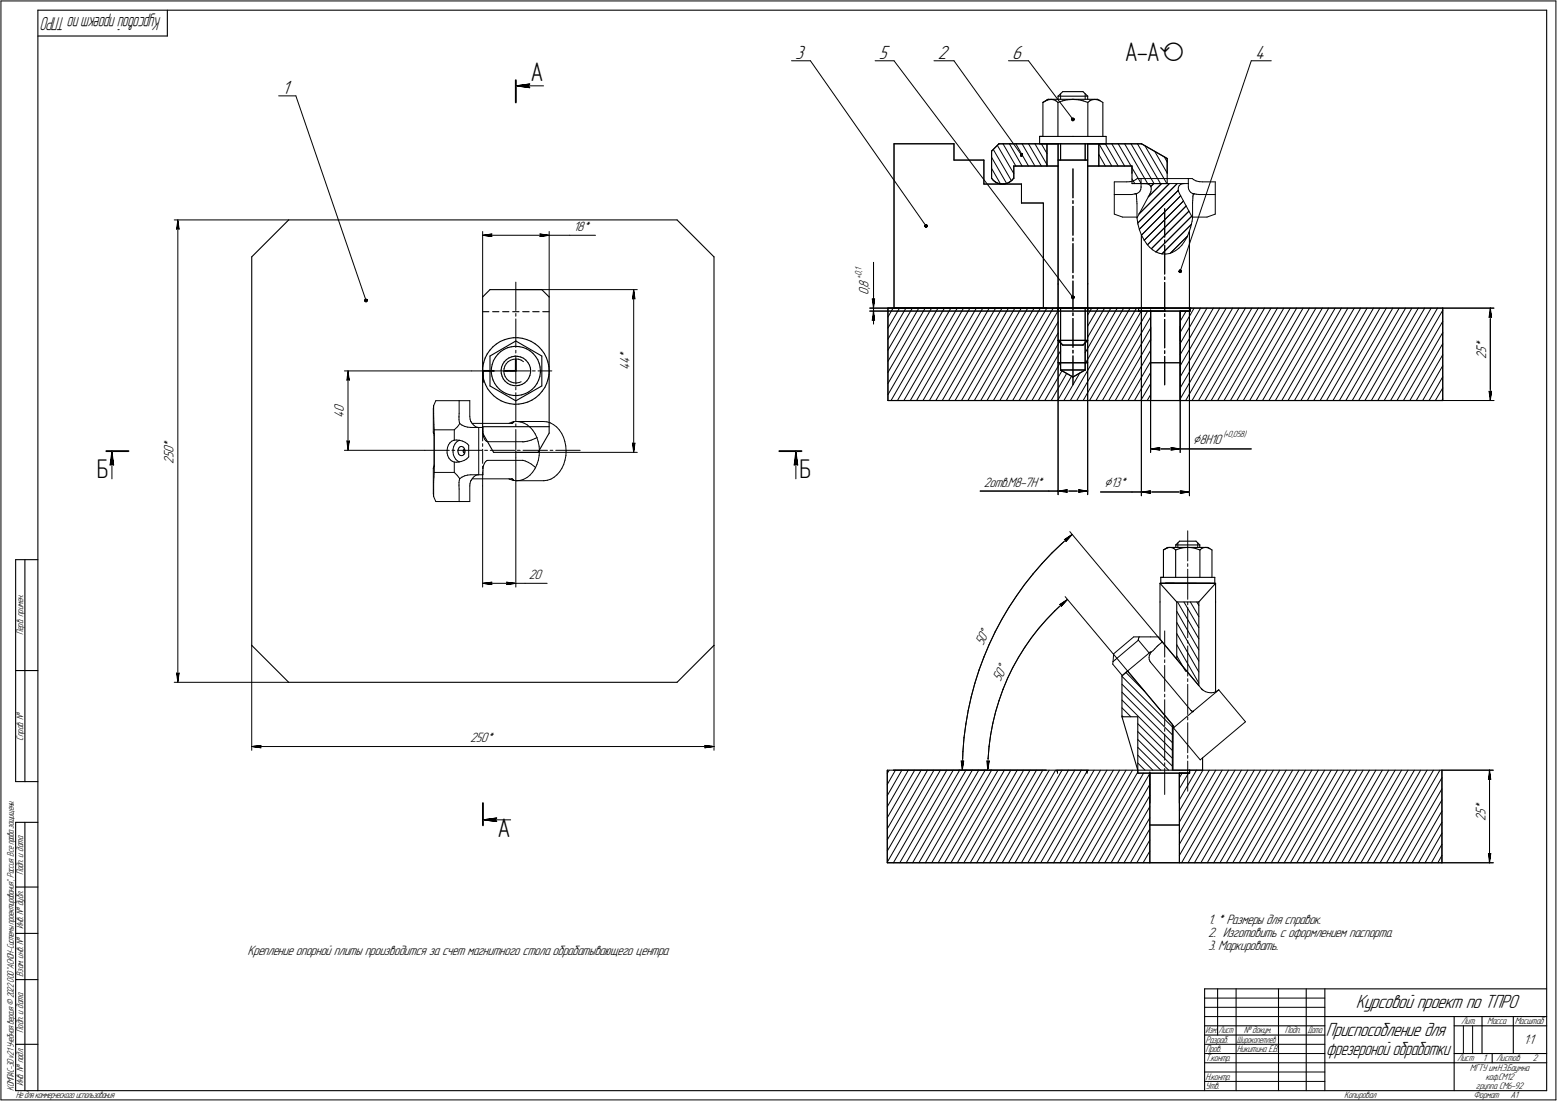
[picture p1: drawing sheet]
<svg xmlns="http://www.w3.org/2000/svg" width="842mm" height="595mm" viewBox="0 0 842 595" stroke-linecap="round" stroke-linejoin="round" font-family="sans-serif">
<defs><g id="words">
<g font-size="14.6">
<text x="608" y="33">А-Аã</text>
<text x="287" y="44">А</text>
<text x="52" y="259">Б</text>
<text x="432" y="259">Б</text>
<text x="269" y="453">А</text>
</g>
<g font-size="10.9">
<text x="430" y="32">3</text>
<text x="475" y="32">5</text>
<text x="507" y="32">2</text>
<text x="547" y="32">6</text>
<text x="679" y="32">4</text>
<text x="153" y="51">1</text>
<text x="733" y="545">Курсовой проект по ТПРО</text>
<text x="717" y="560">Приспособление для</text>
</g>
<text font-size="10.8" x="717" y="570">фрезероной обработки</text>
<text font-size="10.6" x="87" y="9" transform="rotate(-180 87 9)">Курсовой проектпо ТПРО</text>
<g font-size="8.5">
<text x="645" y="240">Ç8H10</text>
<text x="597" y="263">Ç13*</text>
</g>
<g font-size="7.8">
<text x="310" y="125">18*</text>
<text x="470" y="155" transform="rotate(-90 470 155)">8</text>
<text x="470" y="160" transform="rotate(-90 470 160)">0</text>
<text x="470" y="156" transform="rotate(-90 470 156)">,</text>
<text x="804" y="191" transform="rotate(-90 804 191)">5</text>
<text x="804" y="188" transform="rotate(-90 804 188)">*</text>
<text x="340" y="197" transform="rotate(-90 340 197)">4</text>
<text x="340" y="194" transform="rotate(-90 340 194)">*</text>
<text x="804" y="194" transform="rotate(-90 804 194)">2</text>
<text x="340" y="200" transform="rotate(-90 340 200)">4</text>
<text x="186" y="226" transform="rotate(-90 186 226)">4</text>
<text x="186" y="223" transform="rotate(-90 186 223)">0</text>
<text x="94" y="245" transform="rotate(-90 94 245)">0</text>
<text x="94" y="242" transform="rotate(-90 94 242)">*</text>
<text x="94" y="251" transform="rotate(-90 94 251)">2</text>
<text x="94" y="248" transform="rotate(-90 94 248)">5</text>
<text x="532" y="263">2отв.M8-7Н*</text>
<text x="286" y="313">20</text>
<text x="532" y="349" transform="rotate(-65 532 349)">50Å</text>
<text x="541" y="369" transform="rotate(-65 541 369)">50Å</text>
<text x="254" y="401">250*</text>
<text x="803" y="438" transform="rotate(-90 803 438)">*</text>
<text x="803" y="444" transform="rotate(-90 803 444)">2</text>
<text x="803" y="441" transform="rotate(-90 803 441)">5</text>
<text x="653" y="499">1. * Размеры для справок.</text>
<text x="653" y="506">2. Изготовить с оформлением паспорта.</text>
<text x="653" y="513">3. Маркировать.</text>
<text x="134" y="516">Крепление опорной плиты производится за счет магнитного стола обрабатывающего центра</text>
<text x="824" y="564">1:1</text>
</g>
<g font-size="5.4">
<text x="13" y="343" transform="rotate(-90 13 343)">Перв. примен.</text>
<text x="13" y="400" transform="rotate(-90 13 400)">Справ. №</text>
<text x="13" y="473" transform="rotate(-90 13 473)">Подп. и дата</text>
<text x="13" y="502" transform="rotate(-90 13 502)">Инв. № дубл.</text>
<text x="13" y="528" transform="rotate(-90 13 528)">Взам. инв. №</text>
<text x="790" y="554">Лит.</text>
<text x="804" y="554">Масса</text>
<text x="819" y="554">Масштаб</text>
<text x="13" y="558" transform="rotate(-90 13 558)">Подп. и дата</text>
<text x="652" y="564">Разраб.</text>
<text x="673" y="559">№ докум.</text>
<text x="695" y="559">Подп.</text>
<text x="652" y="569">Пров.</text>
<text x="669" y="569">Никитина Е.В.</text>
<text x="652" y="574">Т.контр.</text>
<text x="788" y="574">Лист</text>
<text x="802" y="574">1</text>
<text x="809" y="574">Листов</text>
<text x="829" y="574">2</text>
<text x="795" y="579">МГТУ им.Н.Э.Баумна</text>
<text x="13" y="587" transform="rotate(-90 13 587)">Инв. № подл.</text>
<text x="652" y="584">Н.контр.</text>
<text x="803" y="584">каф.СМ12</text>
<text x="7" y="590" transform="rotate(-90 7 590)">КОМПАС-3Dv21 Учебнаяверсия©2022ООО&quot;АСКОН-Системыпроектирования&quot;, Россия. Всеправазащищены.</text>
<text x="8" y="594">Недлякоммерческогоиспользования</text>
<text x="652" y="589">Утв.</text>
<text x="727" y="594">Копировал</text>
<text x="797" y="594">Формат</text>
<text x="798" y="588">группа СМ6-92</text>
<text x="817" y="594">A1</text>
</g>
<g font-size="5.3">
<text x="652" y="559">Изм.</text>
<text x="659" y="559">Лист</text>
<text x="669" y="564">Широкопетлев</text>
<text x="707" y="559">Дата</text>
</g>
<g font-size="5.1">
<text x="466" y="149" transform="rotate(-90 466 149)">0</text>
<text x="466" y="147" transform="rotate(-90 466 147)">,</text>
<text x="466" y="146" transform="rotate(-90 466 146)">1</text>
<text x="466" y="151" transform="rotate(-90 466 151)">+</text>
<text x="662" y="236">(+0,058)</text>
</g>
</g></defs>
<g fill="none" stroke="#000" stroke-width=".59">
<path d="M20 6v584zM20 6h817zM20 19h71zM91 6v13zM837 6v584zM564 55v19zM564 55l3-1zM565 55l1-1zM566 54h1zM567 54h27zM567 54h2zM569 54h1z"/>
<path d="M570 54l1 1zM571 55h1zM572 55v19zM572 55h3zM572 52l3-2zM572 52h16zM572 52v2zM575 55l2-1zM575 50h11zM577 54h3zM580 54h.1M580 54h1z"/>
<path d="M581 54h2zM583 54l3 1zM586 50l2 2zM586 55h2zM588 52v2zM588 55v19zM588 55h1zM589 55l2-1zM591 54h1zM592 54h1zM593 54h1zM594 54l2 1z"/>
<path d="M594 54l1 1zM596 55v19zM540 78h32zM540 78l-4 4zM562 74v4zM562 78h36zM562 74h2zM562 74h18zM566 78v12zM572 78v76zM580 74h18zM588 78h29z"/>
<path d="M588 78v76zM594 78v12zM598 74v4zM617 78l14 8zM536 82v14zM536 96l1 2zM537 98h1zM538 98l2 1zM540 99h1zM541 99h2zM543 99h2zM545 99l1-1z"/>
<path d="M546 98h1zM548 96l-1 2zM548 96h.1M548 90v6zM548 90h24zM572 87h16zM588 90h24zM612 90v4zM612 94v5zM612 99h19zM617 99h2zM631 86v8z"/>
<path d="M631 94v5zM156 119h210zM366 119l20 20zM136 139v210zM136 139l20-20zM386 139v210zM617 127v41zM643 125v43zM265 157h28zM265 157l-4 4zM293 157l4 4zM572 154v13z"/>
<path d="M588 154v13zM261 161v73zM261 168h3zM266 168h4zM272 168h3zM277 168h4zM283 168h3zM288 168h4zM294 168h3zM297 161v73zM480 167v49zM480 167h300z"/>
<path d="M572 167h.1M572 167v17zM572 167h16zM588 167v17zM588 167h1zM616 167v1zM616 168h28zM622 168v48zM638 168h5zM638 168v48zM644 167v1zM780 167v49z"/>
<path d="M261 198v3zM262 196l-1 2zM262 194v2zM263 191l-1 3zM265 189l-2 2zM265 192l14-8zM265 192v17zM266 199v2zM266 197v2zM267 187l1-1zM267 187l-2 2zM267 195l-1 2z"/>
<path d="M268 193l-1 2zM268 186l3-1zM269 192l2-2zM269 192l-1 1zM271 185l2-1zM271 190l2-1zM271 198v2zM272 197l-1 1zM273 189l1-1zM273 196l-1 1zM273 184l2-1zM274 194l1-1z"/>
<path d="M274 194l-1 2zM274 188l3-1zM275 183h3zM275 193h2zM277 187h2zM277 193h1zM278 183h2zM278 193h2zM279 187h2zM279 184l14 8zM280 193h2zM280 183h3z"/>
<path d="M281 187l2 1zM282 193l1 1zM283 183l2 1zM283 188l2 1zM283 194l1 1zM284 195l1 1zM285 189l2 1zM285 184h2zM285 196l1 1zM286 197l1 2zM287 190l1 1zM287 199v1z"/>
<path d="M287 184l2 2zM288 191l2 2zM289 186l2 1zM290 193l1 1zM291 194l1 2zM291 187l2 2zM292 196v2zM292 198v2zM293 189l1 2zM293 192v17zM294 191l1 2zM295 193l1 3z"/>
<path d="M296 196l1 2zM297 198v2zM572 184l3 3zM572 184h16zM572 196h16zM574 200h13zM574 200l6 4zM574 185v15zM575 187h11zM587 185v15zM588 184l-2 3zM261 201v2z"/>
<path d="M261 203l1 3zM262 206l1 2zM263 208l1 2zM264 210l1 2zM265 209l14 8zM265 212l2 2zM266 201v2zM266 203l1 2zM267 205l1 2zM267 214l2 1zM268 207l1 2zM269 209l1 1z"/>
<path d="M269 215l2 2zM270 210l2 2zM271 200v2zM271 217l2 1zM271 202l1 1zM272 203v2zM272 212l2 1zM272 205l1 1zM273 206l1 1zM273 218h3zM274 213h2zM274 207l2 1z"/>
<path d="M276 218l2 1zM276 213l2 1zM276 208h2zM278 208l1 1zM278 214h2zM278 219l3-1zM279 217l14-8zM279 209l2-1zM280 214l2-1zM281 218h2zM281 208h1zM282 213h2z"/>
<path d="M282 208l2-1zM283 218l2-1zM284 207l1-1zM284 213l2-1zM285 217l3-1zM286 204l-1 2zM286 212l2-1zM287 203l-1 1zM287 201v2zM287 200v1zM288 216l2-1zM288 211l1-2z"/>
<path d="M290 215l2-2zM290 207l-1 2zM291 205l-1 2zM292 203l-1 2zM292 201v2zM292 200v1zM293 211l-1 2zM295 209l-2 2zM296 207l-1 2zM296 205v2zM297 203l-1 2zM297 200v3z"/>
<path d="M480 216h300zM580 204l7-4zM261 234l6 11zM261 231h36zM283 239h.1M297 234l-6 11zM267 245h24zM283 249h.1M629 297v15zM629 297l3-1zM630 297l1-1zM631 296h2z"/>
<path d="M632 296h21zM633 296h1zM634 296l1 1zM635 297h1zM636 297v15zM636 297h2zM636 295h13zM636 295v1zM638 293l-2 2zM638 293h9zM638 297l2-1zM640 296h2z"/>
<path d="M642 296h2zM644 296l3 1zM647 297h2zM647 293l2 2zM649 295v1zM649 297v15zM649 297h1zM650 297l1-1zM651 296h1zM652 296h1zM653 296l2 1zM653 296l1 1z"/>
<path d="M655 297v15zM8 303v119zM8 303h12zM13 303v119zM627 315v10zM627 315l9 10zM627 315h30zM628 312v3zM628 315h29zM628 312h1zM628 312h14zM630 315h17z"/>
<path d="M630 315h25zM630 315h5zM642 312h15zM657 312v3zM657 315v10zM657 315l-9 10zM627 325v21zM636 325v31zM636 325h12zM648 325v46zM657 325v49zM136 349l20 20z"/>
<path d="M616 346h.1M627 346l21 25zM8 362h12zM156 369h210zM366 369l20-20zM607 365v22zM607 365l3-2zM610 363l24 29zM650 373h.1M607 387l8 29zM607 387h8zM615 387v29z"/>
<path d="M634 392v24zM634 392h.1M480 416v50zM571 416l1 1zM572 416h16zM588 416h192zM589 416l-1 1zM615 416v2zM615 418h28zM622 418v48zM634 416h8zM638 418h5z"/>
<path d="M638 418v48zM642 416h8zM643 416v2zM643 416v1zM650 410v6zM780 416v50zM8 422h12zM8 444v146zM8 444h12zM13 444v146zM8 479h12zM480 466h300z"/>
<path d="M8 505h12zM8 530h12zM652 535h185zM652 535v55zM659 535v24zM669 535v55zM691 535v55zM706 535v55zM717 535v55zM652 554h65zM652 559h65zM717 549h120z"/>
<path d="M786 549v41zM786 554h16zM802 549v20zM802 554h35zM818 549v20zM8 564h12zM717 574h69zM786 574h51zM786 569h51zM807 569v5zM8 590h12zM20 590h817z"/>
</g>
<g fill="none" stroke="#000" stroke-width=".54">
<path d="M1 1v594zM1 1h841zM842 1v594zM428 33h10zM438 33l63 89zM473 33h11zM484 33l96 128zM505 33h11zM516 33l36 51zM545 33h11zM556 33l24 32zM677 33l-39 114z"/>
<path d="M677 33h11zM151 52h9zM160 52l38 110zM279 46l8-1zM279 46l8 1zM279 46h15zM286 46l1 1zM287 45l-1 1zM574 51v3zM587 51v3zM484 78v89zM484 78h32z"/>
<path d="M516 78v9zM539 79l9 15zM542 78l7 12zM546 78l7 12zM549 78l7 12zM553 78l7 12zM556 78l7 12zM560 78l6 11zM563 78l3 5zM574 78v9zM587 78v9zM594 78l7 12z"/>
<path d="M598 78l7 12zM601 78l7 12zM605 78l7 12zM608 78l13 21zM612 78l12 21zM615 78l13 21zM619 79l12 20zM516 87h16zM532 99h20zM532 87v12zM536 91l5 8zM536 85l8 14z"/>
<path d="M537 81l10 17zM552 99v11zM580 91v16zM594 89h.1M594 83l4 7zM603 98v7zM603 98h6zM609 98h2zM611 98h1zM612 98h1zM612 97l2 2zM612 91l5 8z"/>
<path d="M613 98l1-1zM614 97h1zM615 97h2zM617 97v2zM617 99v2zM617 97h26zM619 99h2zM619 99h22zM621 99v1zM621 100h1zM624 99l-2 2zM625 82l6 12z"/>
<path d="M628 99l-7 7zM630 85l1 3zM637 99l-22 22zM638 100l1-1zM639 99h2zM641 99h2zM643 97v2zM643 99v2zM643 97h2zM645 97h1zM646 97l1 1zM647 98h1z"/>
<path d="M648 98h1zM649 98h1zM650 98h7zM657 98v7zM94 119h62zM96 119l1 5zM96 119v5zM96 119v250zM552 110h12zM564 110v57zM580 112v15zM580 108v2z"/>
<path d="M603 105h8zM603 116l4 1zM603 105v11zM607 117h8zM611 105h1zM612 105h2zM614 105h.1M614 105h1zM615 105v1zM615 106v2zM615 106h.1M615 108v1z"/>
<path d="M615 109v1zM615 118v3zM615 110v8zM615 105l1-1zM616 116l16-17zM617 103l-1 1zM617 102v1zM617 101h.1M617 101v1zM622 105l-7 13zM622 100l1 1zM622 103v2z"/>
<path d="M623 101v1zM623 102l-1 1zM630 113v15zM637 102v1zM637 103l1 2zM637 101v1zM638 100l-1 1zM638 100h.1M638 105l7 13zM639 106l-22 21zM642 111l-21 21zM643 101h.1"/>
<path d="M643 101v1zM643 102v1zM643 103l1 1zM644 104l1 1zM645 120l-1 3zM645 105h.1M645 118v2zM645 110v8zM645 117h8zM645 110h.1M645 108v2zM645 107v1z"/>
<path d="M645 106v1zM645 106h.1M645 105v1zM646 105h.1M646 105h1zM647 105h2zM649 105h8zM653 117l4-1zM657 105v11zM96 124v-1zM96 123l1 1zM261 125v36z"/>
<path d="M261 127l5-1zM261 127l5 1zM261 127h36zM266 127v1zM266 126v1zM292 128l5-1zM292 126l1 1zM292 126l5 1zM293 127l-1 1zM297 127h11zM297 125v36zM308 127h14z"/>
<path d="M580 132v15zM580 129v1zM615 121l1 3zM616 124l21-21zM616 124l1 3zM617 127l2 3zM619 130l1 2zM619 130l21-21zM620 132l2 2zM622 134l1 1zM623 134l20-20zM623 135l2 1z"/>
<path d="M625 136l2 1zM625 136l19-19zM627 137h2zM628 137l16-16zM629 137h2zM630 130v1zM630 133v15zM631 137h1zM632 137l2-1zM633 137l9-9zM634 136l2-1zM636 135l2-1z"/>
<path d="M638 134l1-1zM641 131l-2 2zM642 128l-1 3zM643 126l-1 2zM644 123l-1 3zM279 152v16zM279 157h66zM343 157v5zM343 157l-1 5zM343 157v88zM472 142v20zM472 160v7z"/>
<path d="M580 152v16zM580 149v1zM630 150v1zM630 153v15zM279 172v16zM279 169v2zM342 162l1-1zM343 161v1zM470 167h160zM470 168h160zM472 162h.1M472 162v5z"/>
<path d="M472 173h.1M472 162h1zM472 168v5zM472 173h1zM472 168l1 5zM472 168v7zM472 167v1zM473 162l-1 5zM483 167l-3 4zM484 167h82zM486 167l-6 10zM490 167l-10 16z"/>
<path d="M493 167l-13 22zM497 167l-17 28zM500 167l-20 34zM504 167l-24 40zM507 167l-27 46zM511 167l-29 49zM514 167l-29 49zM518 167l-29 49zM521 167l-29 49zM525 167l-29 49zM528 167l-29 49zM532 167l-29 49z"/>
<path d="M535 167l-29 49zM538 167l-28 49zM542 167l-29 49zM545 167l-28 49zM549 167l-29 49zM552 167l-29 49zM556 167l-29 49zM559 167l-29 49zM563 167l-29 49zM566 167l-29 49zM570 167l-29 49zM572 167v1z"/>
<path d="M572 174l-24 42zM572 168l-28 48zM574 167v18zM580 172v16zM580 169v2zM587 167v18zM588 167v1zM590 167l-2 3zM594 167l-6 9zM597 167l-9 15zM601 167l-14 24zM604 167l-17 30z"/>
<path d="M608 167l-29 49zM611 167l-29 49zM615 167l-29 49zM616 167h28zM617 168l-28 48zM617 168v100zM621 168l-28 48zM622 168v16zM622 177l-22 39zM622 171l-26 45zM622 177v68zM630 170v1z"/>
<path d="M630 173v15zM638 168v16zM638 176v69zM642 168l-4 6zM643 168v100zM646 167l-8 13zM649 167l-11 19zM653 167l-15 25zM656 167l-18 31zM660 167l-22 37zM663 167l-25 43zM667 167l-29 49z"/>
<path d="M670 167l-29 49zM674 167l-29 49zM677 167l-29 49zM681 167l-29 49zM684 167l-29 49zM687 167l-28 49zM691 167l-29 49zM694 167l-29 49zM698 167l-29 49zM701 167l-29 49zM705 167l-29 49zM708 167l-29 49z"/>
<path d="M712 167l-29 49zM715 167l-29 49zM719 167l-29 49zM722 167l-29 49zM726 167l-29 49zM729 167l-29 49zM732 167l-28 49zM736 167l-29 49zM739 167l-28 49zM743 167l-29 49zM746 167l-29 49zM750 167l-29 49z"/>
<path d="M753 167l-29 49zM757 167l-29 49zM760 167l-29 49zM764 167l-29 49zM767 167l-29 49zM771 167l-29 49zM774 167l-29 49zM777 167l-28 49zM780 180l-21 36zM780 174l-24 42zM780 168l-28 48zM780 167h28z"/>
<path d="M805 172l1-1zM806 167l1 5zM806 171l1 1zM806 167l-1 5zM806 167v49zM273 199l-1 2zM273 198v1zM274 197l-1 1zM275 195h1zM275 195l-1 2zM276 195l2-1zM278 194h1z"/>
<path d="M279 194h1zM279 192v16zM279 189v2zM280 194l2 1zM282 195h1zM572 184v12zM572 180l-21 36zM572 196v71zM573 185l-18 31zM574 196l-12 20zM574 190l-16 26zM580 192v16z"/>
<path d="M580 189v2zM588 184v12zM588 196v71zM622 196h16zM622 195l-12 21zM622 189l-15 27zM622 183l-19 33zM630 190v1zM630 193v15zM780 198l-11 18zM780 192l-14 24zM780 186l-17 30z"/>
<path d="M186 200h69zM188 205h.1M188 200l1 5zM188 205h1zM188 200v5zM188 200v43zM235 219l-1 2zM235 219v4zM236 217h12zM236 217l-1 2zM248 217h6zM248 217v6z"/>
<path d="M254 217v8zM255 200h7zM264 200h2zM267 200h7zM272 201l1 1zM273 202v2zM273 204l1 1zM274 205l1 1zM275 206l1 1zM276 200h1zM276 207h2zM278 207h1z"/>
<path d="M279 200h8zM279 212v16zM279 209v2zM279 207h2zM281 207l1-1zM288 200h1zM291 200h7zM574 200l-9 16zM577 202l-8 14zM580 203l-8 13zM584 202l-9 14zM622 213l-2 3z"/>
<path d="M622 207l-5 9zM622 201l-8 15zM780 216h.1M780 210l-4 6zM780 204l-7 12zM780 216h28zM805 211l1 5zM805 211l1 1zM806 212l1-1zM807 211l-1 5zM188 238v5zM188 238v1z"/>
<path d="M188 239l1-1zM189 238l-1 5zM234 221v12zM234 234h.1M234 233v1zM235 234h.1M235 223v7zM235 230v2zM235 235v16zM235 235h.1M235 232h11zM235 232v23z"/>
<path d="M243 239v1zM243 239h1zM244 239l1-1zM245 238h.1M246 238h1zM246 232v6zM246 232l1-1zM246 232h.1M247 239l-1 1zM247 239l1-1zM247 238h2zM248 238h1z"/>
<path d="M248 227v1zM248 225v2zM248 225h.1M248 223v2zM248 228l1 1zM249 238h1zM249 229l-2 2zM249 229l1 1zM250 230h1zM250 238l2 1zM251 230l2 1zM252 239l1 1z"/>
<path d="M253 231h2zM254 225v2zM254 227l1 1zM255 228h.1M255 231h4zM255 228v1zM255 229h22zM255 229l1 1zM256 230l1 1zM257 231h1zM258 231h1zM259 231h2z"/>
<path d="M259 231v26zM261 231v7zM261 240v1zM261 231v2zM261 233v2zM261 235l1 1zM262 236v1zM262 237l1 1zM263 238v1zM263 239h1zM264 239h19zM275 229l2-1z"/>
<path d="M277 229h.1M277 228h1zM278 228h.1M278 228h1zM279 232v15zM279 229v2zM279 228h15zM280 228h.1M280 228h2zM282 228l1 1zM283 239h1zM283 229l2 1z"/>
<path d="M284 239h1zM285 230l2 1zM285 239l2-1zM287 231l1 1zM287 238l2-1zM288 232l1 2zM289 237h1zM289 234l1 3zM290 237l1 2zM291 239l1 2zM294 228h2zM296 228l2 1z"/>
<path d="M298 229l1 1zM299 230l2 1zM301 231l2 1zM303 232l1 2zM304 234l1 2zM305 236v3zM305 239l1 2zM342 240l1 5zM342 240h1zM343 240v5zM60 251h1zM61 244v7z"/>
<path d="M61 251h.1M61 244l-1 7zM61 244v15zM186 243h44zM230 243h13zM234 253v14zM234 253h.1M235 252h.1M235 258v3zM235 255h11zM235 255v3zM242 245v1z"/>
<path d="M242 243v2zM242 242v1zM242 246l1 2zM243 240l-1 2zM243 248l1 1zM244 249h1zM244 243h2zM245 249l1 1zM245 244v2zM245 243v1zM245 246l1 1zM245 241v2z"/>
<path d="M246 250h1zM246 255l1 2zM246 250v5zM246 247l1 1zM246 240l-1 1zM247 248v1zM247 250h1zM247 257l2 2zM247 243h14zM247 249l2 1zM248 244v1zM248 245v1z"/>
<path d="M248 243v1zM248 250l2-1zM248 246h1zM248 242v1zM248 242l1-1zM248 260v1zM249 259h.1M249 259l-1 1zM249 259l1-1zM249 246h1zM249 241h1zM250 246h.1"/>
<path d="M250 249h1zM250 241v1zM250 258l1-1zM250 242h1zM251 244v1zM251 244h.1M251 245h.1M251 243v1zM251 243h.1M251 246h.1M251 246h-1zM251 242v1z"/>
<path d="M251 249l1-1zM251 257h2zM251 245v1zM253 240v1zM253 257h2zM253 247l-1 1zM253 241v6zM255 257h4zM255 260h.1M255 259h.1M255 259h22zM256 258l-1 1z"/>
<path d="M256 258h.1M256 258l1-1zM257 257h1zM258 257h.1M259 257h2zM261 243v7zM261 252v1zM261 255v8zM261 254v3zM261 253v1zM262 252l-1 1zM262 250v2z"/>
<path d="M262 243h2zM263 250v-1zM263 250h-1zM263 249h1zM264 249h19zM265 243h13zM276 259h.1M276 259l1 1zM277 259h.1M278 259h.1M277 260h2zM278 260h.1"/>
<path d="M279 245h66zM279 247v70zM279 260h.1M279 260h15zM279 260h2zM280 243h1zM281 260l2-1zM283 243h13zM283 249h1zM283 259l2-1zM284 249l2 1zM285 258l2-1z"/>
<path d="M286 250l1 1zM287 251l2 1zM288 255l-1 2zM289 252l1 1zM289 253l-1 2zM290 253h-1zM290 251v2zM291 249l-1 2zM292 246l-1 3zM292 241v3zM292 244v2zM292 244h.1"/>
<path d="M294 260h.1M294 260h2zM296 260l2-1zM298 243h1zM298 259l2-1zM300 258l1-1zM301 243h13zM303 255l-2 2zM304 253l-1 2zM305 251l-1 2zM306 249l-1 2zM306 241v3z"/>
<path d="M306 246v3zM306 244v2zM306 244h.1M343 240h.1M430 251h.1M430 244l1 7zM430 251h1zM430 244v7zM430 244v15zM622 243l5-1zM622 243h5zM622 243h16z"/>
<path d="M627 243h.1M627 242v1zM633 243h5zM633 242l1 1zM633 242l5 1zM634 243h-1zM638 243h5zM643 243h34zM234 267l1 1zM235 268l1 3zM235 264v4zM235 261v3z"/>
<path d="M236 271h12zM248 263v1zM248 261v1zM248 262v1zM248 271h6zM248 264v7zM254 263v8zM254 262v1zM255 260l-1 2zM261 263v54zM530 265h37zM567 265h5z"/>
<path d="M572 265h5zM572 265l5 1zM572 265h16zM577 265v1zM577 265h.1M583 266l5-1zM583 265h1zM583 265h5zM584 265l-1 1zM595 266h17zM612 266h5zM617 266l5-1z"/>
<path d="M617 266l5 1zM617 266h26zM622 266v1zM622 265v1zM638 267l5-1zM638 265l1 1zM638 265l5 1zM639 266l-1 1zM569 299l5-5zM569 299l-5 6zM574 294l6-5zM576 292h.1"/>
<path d="M576 292l4-3zM576 292v1zM579 287l48 59zM580 289l-4 4zM637 293v3zM642 287v16zM648 293v3zM261 315h5zM261 315l5 1zM261 315h18zM266 315v1zM266 315h.1"/>
<path d="M274 316l5-1zM274 315h.1M274 315h5zM274 315v1zM279 315h5zM284 315h12zM554 316l-4 6zM559 310l-5 6zM564 305l-5 5zM642 308v16zM642 305v1zM542 335l-4 7z"/>
<path d="M546 328l-4 7zM550 322l-4 6zM562 340l-4 5zM566 335l-4 5zM570 330l-4 5zM570 330l5-4zM573 327h1zM573 327l4-3zM574 327v1zM575 326l2-2zM576 322l34 41zM577 324l-3 4z"/>
<path d="M636 336l12 21zM636 330l12 21zM637 325l11 20zM640 325l8 14zM642 328v17zM642 325v2zM644 325l4 8zM647 325l1 2zM136 349v57zM386 349v57zM532 355l-2 7zM535 348l-3 7z"/>
<path d="M538 342l-3 6zM551 355l-3 6zM554 350l-3 5zM558 345l-4 5zM602 359l5 6zM602 358l1-1zM602 358v1zM602 353l11-9zM602 353v5zM603 357l13-11zM613 344h3zM616 346h.1"/>
<path d="M616 346l6 7zM616 345v1zM616 344h6zM616 344v1zM621 355l1 1zM622 356v1zM622 353h.1M622 354l-1 1zM622 354h.1M622 357v1zM622 352h.1M622 344h4z"/>
<path d="M622 358l22 26zM622 353v1zM622 353l1-1zM623 352h1zM625 351l-1 1zM626 350l-1 1zM626 350v-1zM626 349h1zM626 344l3 3zM627 349l2-2zM629 347l2 3zM630 360v14z"/>
<path d="M630 357v1zM630 341v14zM631 350l19 23zM636 354l5 9zM636 348l12 21zM636 342l12 21zM642 349v16zM642 346v2zM94 369h62zM96 364v5zM96 364h.1M96 364h1z"/>
<path d="M97 364l-1 5zM525 377l-1 7zM527 369l-2 8zM530 362l-3 7zM540 379l-2 6zM542 373l-2 6zM545 367l-3 6zM548 361l-3 6zM607 378l27 28zM607 374l27 27zM607 370l27 27zM607 366l27 27z"/>
<path d="M607 365l2-2zM609 363l10 10zM609 363l13-10zM610 363h.1M610 363l24 29zM630 378v14zM630 375v2zM642 370v16zM642 367v1zM650 372l1 1zM651 373l1 1zM652 374h1z"/>
<path d="M653 374h2zM655 374h2zM657 374h1zM658 374l1-1zM659 373l15 17zM659 373h.1M521 399v7zM522 391l-1 8zM524 384l-2 7zM536 397l-1 7zM537 391l-1 6zM538 385l-1 6z"/>
<path d="M607 387h.1M607 383l5 4zM615 400l17 16zM615 395l19 19zM615 391l19 19zM630 397v14zM630 394v1zM635 393l14 18zM635 393l10-9zM635 392v1zM635 393h.1M642 391v16z"/>
<path d="M642 388v1zM644 384h.1M645 384h.1M645 385h.1M645 384l13-10zM136 404l5-1zM136 404h5zM136 404h250zM141 404h.1M141 403v1zM381 404h5zM381 403l1 1z"/>
<path d="M381 403l5 1zM382 404h-1zM480 416h56zM481 416l-1 2zM483 416h83zM484 416l-4 8zM488 416l-8 14zM491 416l-11 20zM495 416l-15 26zM498 416l-18 32zM502 416l-22 38zM505 416l-25 44z"/>
<path d="M509 416l-29 50zM512 416l-29 50zM516 416l-29 50zM518 416h54zM519 416l-29 50zM520 411v5zM520 411l1 1zM521 414l-1 2zM521 412v-1zM521 406v8zM521 411l-1 5zM522 416l-28 50z"/>
<path d="M526 416l-29 50zM529 416l-29 50zM533 416l-29 50zM534 411v5zM534 411v1zM534 412l1-1zM534 410v6zM535 404l-1 6zM535 411l-1 5zM536 416l-29 50zM540 416l-29 50zM543 416l-29 50z"/>
<path d="M547 416l-29 50zM550 416l-29 50zM554 416l-29 50zM557 416l-29 50zM561 416l-29 50zM564 416l-29 50zM567 416l-28 50zM571 416l-29 50zM572 417v1zM574 416l-28 50zM578 416l-29 50zM581 416l-29 50z"/>
<path d="M585 416l-29 50zM588 417v1zM588 416l-29 50zM592 416l-29 50zM595 416l-29 50zM599 416l-29 50zM602 416l-29 50zM606 416l-29 50zM609 416l-29 50zM612 416l-28 50zM615 417l-28 49zM615 412l4 4z"/>
<path d="M615 408l8 8zM615 404l13 12zM618 418l-27 48zM622 417v17zM622 418l-28 48zM630 415v14zM630 412v2zM638 418v16zM639 418l-1 2zM642 411v17zM642 408v2zM643 418l-5 8z"/>
<path d="M644 416l-1 1zM647 416l-9 16zM649 411l25-21zM651 416l-13 22zM654 416l-16 28zM658 416l-20 34zM661 416l-23 40zM664 416l-26 46zM668 416l-29 50zM671 416l-28 50zM675 416l-29 50zM678 416l-29 50z"/>
<path d="M682 416l-29 50zM685 416l-29 50zM689 416l-29 50zM692 416l-29 50zM696 416l-29 50zM699 416l-29 50zM703 416l-29 50zM706 416l-29 50zM710 416l-29 50zM713 416l-29 50zM716 416l-28 50zM720 416l-29 50z"/>
<path d="M723 416l-28 50zM727 416l-29 50zM730 416l-29 50zM734 416l-29 50zM737 416l-29 50zM741 416l-29 50zM744 416l-29 50zM748 416l-29 50zM751 416l-29 50zM755 416l-29 50zM758 416l-29 50zM761 416l-28 50z"/>
<path d="M765 416l-29 50zM768 416l-29 50zM772 416l-29 50zM775 416l-29 50zM779 416l-29 50zM780 416h28zM806 416v5zM806 416l-1 5zM806 416v50zM622 436l-18 30zM622 430l-21 36zM622 424l-25 42z"/>
<path d="M780 438l-16 28zM780 432l-20 34zM780 426l-23 40zM780 420l-27 46zM805 421h1zM806 421h.1M261 443l8-1zM261 443l8 1zM261 443h15zM268 443l1 1zM269 442l-1 1zM622 446h16z"/>
<path d="M622 454l-7 12zM622 448l-11 18zM622 442l-14 24zM780 456l-6 10zM780 450l-9 16zM780 444l-13 22zM622 466h.1M622 460l-4 6zM780 462l-2 4zM780 466h28zM805 461l1 5zM805 461l1 1z"/>
<path d="M806 462v-1zM806 461v5zM652 539h65zM652 544h65zM652 549h65zM791 554v15zM796 554v15zM652 564h65zM652 569h65zM652 574h65zM652 579h65zM1 595h841z"/>
<path d="M652 585h65z"/>
</g>
<path d="M279 43v12zM279 194v6zM261 200h6zM261 200v7zM273 200h6zM57 244h13zM421 244h12zM261 434v12z" fill="none" stroke="#000" stroke-width="1"/>
<g fill="#fff" stroke="#fff" stroke-width=".54">
<path d="M153 44h5zM153 44h5zM153 44h5zM153 44h5zM153 45h5zM153 45h5zM153 45h5zM153 45h5zM153 45h5zM153 45h5zM153 45h5zM153 45h5zM153 45h5zM153 45h5zM153 45h5zM153 45h5zM153 46h5zM153 46h5zM153 46h5zM153 46h5zM153 46h5zM153 46h5zM153 46h5zM153 46h5zM153 46h5zM153 46h5zM153 46h5zM153 46h5zM153 47h5zM153 47h5zM153 47h5zM153 47h5zM153 47h5zM153 47h5zM153 47h5zM153 47h5zM153 47h5zM153 47h5zM153 47h5zM153 47h5zM153 48h5zM153 48h5zM153 48h5zM153 48h5zM153 48h5zM153 48h5zM153 48h5zM153 48h5zM153 48h5zM153 48h5zM153 48h5zM153 49h5zM153 49h5zM153 49h5zM153 49h5zM153 49h5zM153 49h5zM153 49h5zM153 49h5zM153 49h5zM153 49h5zM153 49h5zM153 49h5zM153 50h5zM153 50h5zM153 50h5zM153 50h5zM153 50h5zM153 50h5zM153 50h5zM153 50h5zM153 50h5zM153 50h5zM153 50h5zM153 50h5zM153 51h5zM153 51h5zM153 51h5zM153 51h5zM153 51h5zM153 51h5zM153 51h5zM153 51h5zM153 51h5zM153 51h5zM153 51h5zM153 51h5zM153 52h5zM153 52h5zM153 52h5zM153 52h5zM153 52h5zM153 52h5zM153 52h5zM153 52h5zM153 52h5zM153 52h5zM153 52h5zM153 52h5zM153 53h5z"/>
<path d="M310 120h10zM310 120h10zM310 120h10zM310 120h10zM310 120h10zM310 121h10zM310 121h10zM310 121h10zM310 121h10zM310 121h10zM310 121h10zM310 121h10zM310 121h10zM310 121h10zM310 121h10zM310 121h10zM310 121h10zM310 122h10zM310 122h10zM310 122h10zM310 122h10zM310 122h10zM310 122h10zM310 122h10zM310 122h10zM310 122h10zM310 122h10zM310 122h10zM310 123h10zM310 123h10zM310 123h10zM310 123h10zM310 123h10zM310 123h10zM310 123h10zM310 123h10zM310 123h10zM310 123h10zM310 123h10zM310 123h10zM310 124h10zM310 124h10zM310 124h10zM310 124h10zM310 124h10zM310 124h10zM310 124h10zM310 124h10zM310 124h10zM310 124h10zM310 124h10zM310 124h10zM310 125h10zM310 125h10zM310 125h10zM310 125h10zM310 125h10zM310 125h10zM310 125h10zM310 125h10zM310 125h10zM310 125h10zM310 125h10zM310 125h10zM310 126h10zM310 126h10zM310 126h10zM310 126h10zM310 126h10zM310 126h10zM310 126h10z"/>
<path d="M266 126h1zM265 126h2zM265 126h2zM264 126h3zM263 126h4zM263 126h4zM263 126h4zM262 127h5zM262 127h5zM262 127h5zM262 127h5zM262 127h5zM261 127h6zM261 127h6zM261 127h6zM261 127h6zM261 127h6zM262 127h5zM262 128h5zM262 128h5zM262 128h5zM262 128h5zM263 128h4zM263 128h4zM264 128h3zM264 128h3zM265 128h2zM266 128h1z"/>
<path d="M292 126h1zM292 126h1zM292 126h2zM292 126h3zM292 126h3zM292 126h3zM292 127h4zM292 127h4zM292 127h4zM292 127h4zM292 127h4zM292 127h5zM292 127h5zM292 127h5zM292 127h5zM292 127h5zM292 127h4zM292 128h4zM292 128h4zM292 128h4zM292 128h4zM292 128h3zM292 128h3zM292 128h3zM292 128h2zM292 128h1z"/>
<path d="M336 189h6zM336 189h6zM336 189h6zM336 189h6zM336 189h6zM336 189h6zM336 190h6zM336 190h6zM336 190h6zM336 190h6zM336 190h6zM336 190h6zM336 190h6zM336 190h6zM336 190h6zM336 190h6zM336 190h6zM336 190h6zM336 191h6zM336 191h6zM336 191h6zM336 191h6zM336 191h6zM336 191h6zM336 191h6zM336 191h6zM336 191h6zM336 191h6zM336 191h6zM336 192h6zM336 192h6zM336 192h6zM336 192h6zM336 192h6zM336 192h6zM336 192h6zM336 192h6zM336 192h6zM336 192h6zM336 192h6zM336 192h6zM336 193h6zM336 193h6zM336 193h6zM336 193h6zM336 193h6zM336 193h6zM336 193h6zM336 193h6zM336 193h6zM336 193h6zM336 193h6zM336 193h6zM336 194h6zM336 194h6zM336 194h6zM336 194h6zM336 194h6zM336 194h6zM336 194h6zM336 194h6zM336 194h6zM336 194h6zM336 194h6zM336 194h6zM336 195h6zM336 195h6zM336 195h6zM336 195h6zM336 195h6zM336 195h6zM336 195h6zM336 195h6zM336 195h6zM336 195h6zM336 195h6zM336 195h6zM336 196h6zM336 196h6zM336 196h6zM336 196h6zM336 196h6zM336 196h6zM336 196h6zM336 196h6zM336 196h6zM336 196h6zM336 196h6zM336 197h6zM336 197h6zM336 197h6zM336 197h6zM336 197h6zM336 197h6zM336 197h6zM336 197h6zM336 197h6zM336 197h6zM336 197h6zM336 197h6zM336 198h6zM336 198h6zM336 198h6zM336 198h6zM336 198h6zM336 198h6zM336 198h6zM336 198h6zM336 198h6zM336 198h6zM336 198h6zM336 198h6zM336 199h6zM336 199h6zM336 199h6zM336 199h6zM336 199h6zM336 199h6zM336 199h6zM336 199h6zM336 199h6zM336 199h6zM336 199h6zM336 199h6zM336 200h6zM336 200h6zM336 200h6zM336 200h6zM336 200h6z"/>
<path d="M342 157h1zM342 157h1zM342 157h1zM342 157h1zM342 157h1zM342 158h1zM342 158h1zM342 158h1zM342 158h1zM342 158h1zM342 158h1zM342 158h1zM342 158h1zM342 158h1zM342 158h1zM342 158h2zM342 158h2zM342 159h2zM342 159h2zM342 159h2zM342 159h2zM342 159h2zM342 159h2zM342 159h2zM342 159h2zM342 159h2zM342 159h2zM342 159h2zM342 160h2zM342 160h2zM342 160h2zM342 160h2zM342 160h2zM342 160h2zM342 160h2zM342 160h2zM342 160h2zM342 160h2zM342 160h2zM342 160h2zM342 161h2zM342 161h2zM342 161h2zM342 161h2zM342 161h2zM342 161h2zM342 161h2zM342 161h2zM342 161h2zM342 161h2zM342 161h2zM342 161h2zM342 162h2zM342 162h2zM342 162h2zM342 162h2zM342 162h2zM342 162h2z"/>
<path d="M341 239h3zM342 239h2zM342 239h2zM342 239h2zM342 239h2zM342 239h2zM342 240h2zM342 240h2zM342 240h2zM342 240h2zM342 240h2zM342 240h2zM342 240h2zM342 240h2zM342 240h2zM342 240h2zM342 240h2zM342 240h2zM342 241h2zM342 241h2zM342 241h2zM342 241h2zM342 241h2zM342 241h2zM342 241h2zM342 241h2zM342 241h2zM342 241h2zM342 241h2zM342 241h2zM342 242h2zM342 242h2zM342 242h2zM342 242h2zM342 242h2zM342 242h2zM342 242h2zM342 242h2zM342 242h2zM342 242h2zM342 242h2zM342 242h2zM342 243h2zM342 243h2zM342 243h1zM342 243h1zM342 243h1zM342 243h1zM342 243h1zM342 243h1zM342 243h1zM342 243h1zM342 243h1zM342 244h1zM342 244h1zM342 244h1zM342 244h1zM342 244h1zM342 244h1z"/>
<path d="M645 233h30zM645 233h30zM645 233h30zM645 233h30zM645 233h30zM645 233h30zM645 233h30zM645 234h30zM645 234h30zM645 234h30zM645 234h30zM645 234h30zM645 234h30zM645 234h30zM645 234h30zM645 234h30zM645 234h30zM645 234h30zM645 234h30zM645 235h30zM645 235h30zM645 235h30zM645 235h30zM645 235h30zM645 235h30zM645 235h30zM645 235h30zM645 235h30zM645 235h30zM645 235h30zM645 235h30zM645 236h30zM645 236h30zM645 236h30zM645 236h30zM645 236h30zM645 236h30zM645 236h30zM645 236h30zM645 236h30zM645 236h30zM645 236h30zM645 236h30zM645 237h30zM645 237h30zM645 237h30zM645 237h30zM645 237h30zM645 237h30zM645 237h30zM645 237h30zM645 237h30zM645 237h30zM645 237h30zM645 237h30zM645 238h30zM645 238h30zM645 238h30zM645 238h30zM645 238h30zM645 238h30zM645 238h30zM645 238h30zM645 238h30zM645 238h30zM645 238h30zM645 239h30zM645 239h30zM645 239h30zM645 239h30zM645 239h30zM645 239h30zM645 239h30zM645 239h30zM645 239h30zM645 239h30zM645 239h30zM645 239h30zM645 240h30zM645 240h30zM645 240h30zM645 240h30zM645 240h30zM645 240h30zM645 240h30zM645 240h30zM645 240h30zM645 240h30zM645 240h30zM645 240h30zM645 241h30zM645 241h30zM645 241h30zM645 241h30zM645 241h30zM645 241h30zM645 241h30zM645 241h30zM645 241h30zM645 241h30zM645 241h30zM645 241h30zM645 242h30z"/>
<path d="M627 241h1zM627 242h1zM626 242h2zM625 242h3zM625 242h3zM624 242h4zM624 242h4zM624 242h4zM623 242h5zM623 242h5zM623 242h5zM623 242h5zM623 242h5zM623 243h5zM622 243h6zM623 243h5zM623 243h5zM623 243h5zM623 243h5zM623 243h5zM624 243h4zM624 243h4zM624 243h4zM625 243h3zM625 244h3zM626 244h2zM627 244h1zM627 244h1z"/>
<path d="M633 242h1zM633 242h2zM633 242h2zM633 242h3zM633 242h3zM633 242h4zM633 242h4zM633 242h4zM633 242h4zM633 242h5zM633 242h5zM633 242h5zM633 243h5zM633 243h5zM633 243h5zM633 243h5zM633 243h5zM633 243h4zM633 243h4zM633 243h4zM633 243h4zM633 243h3zM633 243h3zM633 244h2zM633 244h2zM633 244h1z"/>
<path d="M597 258h13zM597 258h13zM597 258h13zM597 258h13zM597 258h13zM597 258h13zM597 258h13zM597 258h13zM597 258h13zM597 258h13zM597 258h13zM597 258h13zM597 259h13zM597 259h13zM597 259h13zM597 259h13zM597 259h13zM597 259h13zM597 259h13zM597 259h13zM597 259h13zM597 259h13zM597 259h13zM597 260h13zM597 260h13zM597 260h13zM597 260h13zM597 260h13zM597 260h13zM597 260h13zM597 260h13zM597 260h13zM597 260h13zM597 260h13zM597 260h13zM597 261h13zM597 261h13zM597 261h13zM597 261h13zM597 261h13zM597 261h13zM597 261h13zM597 261h13zM597 261h13zM597 261h13zM597 261h13zM597 261h13zM597 262h13zM597 262h13zM597 262h13zM597 262h13zM597 262h13zM597 262h13zM597 262h13zM597 262h13zM597 262h13zM597 262h13zM597 262h13zM597 262h13zM597 263h13zM597 263h13zM597 263h13zM597 263h13zM597 263h13zM597 263h13zM597 263h13zM597 263h13zM597 263h13zM597 263h13zM597 263h13zM597 263h13zM597 264h13zM597 264h13zM597 264h13zM597 264h13zM597 264h13zM597 264h13zM597 264h13zM597 264h13zM597 264h13zM597 264h13zM597 264h13zM597 264h13zM597 265h13zM597 265h13zM597 265h13zM597 265h13zM597 265h13z"/>
<path d="M622 265h1zM622 265h1zM621 265h2zM620 265h3zM620 265h3zM619 265h4zM619 265h4zM619 265h4zM618 266h5zM618 266h5zM618 266h5zM618 266h5zM618 266h5zM617 266h6zM618 266h5zM618 266h5zM618 266h5zM618 266h5zM618 266h5zM618 266h5zM619 267h4zM619 267h4zM619 267h4zM620 267h3zM620 267h3zM621 267h2zM622 267h1zM622 267h1z"/>
<path d="M638 265h1zM638 265h2zM638 265h2zM638 265h3zM638 265h4zM638 265h4zM638 265h4zM638 266h4zM638 266h4zM638 266h5zM638 266h5zM638 266h5zM638 266h5zM638 266h5zM638 266h5zM638 266h5zM638 266h5zM638 266h4zM638 266h4zM638 267h4zM638 267h4zM638 267h4zM638 267h3zM638 267h2zM638 267h2zM638 267h1z"/>
<path d="M463 144h8zM463 144h8zM463 144h8zM463 144h8zM463 144h8zM463 144h8zM463 144h8zM463 144h8zM463 144h8zM463 145h8zM463 145h8zM463 145h8zM463 145h8zM463 145h8zM463 145h8zM463 145h8zM463 145h8zM463 145h8zM463 145h8zM463 145h8zM463 145h8zM463 146h8zM463 146h8zM463 146h8zM463 146h8zM463 146h8zM463 146h8zM463 146h8zM463 146h8zM463 146h8zM463 146h8zM463 146h8zM463 146h8zM463 147h8zM463 147h8zM463 147h8zM463 147h8zM463 147h8zM463 147h8zM463 147h8zM463 147h8zM463 147h8zM463 147h8zM463 147h8zM463 147h8zM463 148h8zM463 148h8zM463 148h8zM463 148h8zM463 148h8zM463 148h8zM463 148h8zM463 148h8zM463 148h8zM463 148h8zM463 148h8zM463 149h8zM463 149h8zM463 149h8zM463 149h8zM463 149h8zM463 149h8zM463 149h8zM463 149h8zM463 149h8zM463 149h8zM463 149h8zM463 149h8zM463 150h8zM463 150h8zM463 150h8zM463 150h8zM463 150h8zM463 150h8zM463 150h8zM463 150h8zM463 150h8zM463 150h8zM463 150h8zM463 150h8zM463 151h8zM463 151h8zM463 151h8zM463 151h8zM463 151h8zM463 151h8zM463 151h8zM463 151h8zM463 151h8zM463 151h8zM463 151h8zM463 151h8zM463 152h8zM463 152h8zM463 152h8zM463 152h8zM463 152h8zM463 152h8zM463 152h8zM463 152h8zM463 152h8zM463 152h8zM463 152h8zM463 152h8zM463 153h8zM463 153h8zM463 153h8zM463 153h8zM463 153h8zM463 153h8zM463 153h8zM463 153h8zM463 153h8zM463 153h8zM463 153h8zM463 154h8zM463 154h8zM463 154h8zM463 154h8zM463 154h8zM463 154h8zM463 154h8zM463 154h8zM463 154h8zM463 154h8zM463 154h8zM463 154h8zM463 155h8zM463 155h8zM463 155h8zM463 155h8zM463 155h8zM463 155h8zM463 155h8zM463 155h8zM463 155h8zM463 155h8zM463 155h8zM463 155h8zM463 156h8zM463 156h8zM463 156h8zM463 156h8zM463 156h8zM463 156h8zM463 156h8zM463 156h8zM463 156h8zM463 156h8zM463 156h8zM463 156h8zM463 157h8zM463 157h8zM463 157h8zM463 157h8zM463 157h8zM463 157h8zM463 157h8zM463 157h8zM463 157h8zM463 157h8zM463 157h8zM463 157h8zM463 158h8zM463 158h8zM463 158h8zM463 158h8zM463 158h8zM463 158h8zM463 158h8zM463 158h8zM463 158h8zM463 158h8zM463 158h8zM463 158h8zM463 159h8zM463 159h8zM463 159h8zM463 159h8zM463 159h8zM463 159h8zM463 159h8zM463 159h8zM463 159h8zM463 159h8zM463 159h8z"/>
<path d="M471 161h3zM471 161h3zM471 161h3zM471 161h3zM471 161h3zM471 161h3zM471 162h3zM471 162h3zM471 162h3zM471 162h3zM471 162h3zM471 162h3zM471 162h3zM471 162h3zM471 162h3zM471 162h2zM471 162h2zM471 162h2zM471 163h2zM471 163h2zM471 163h2zM471 163h2zM471 163h2zM472 163h1zM472 163h1zM472 163h1zM472 163h1zM472 163h1zM472 163h1zM472 163h1zM472 164h1zM472 164h1zM472 164h1zM472 164h1zM472 164h1zM472 164h1zM472 164h1zM472 164h1zM472 164h1zM472 164h1zM472 164h1zM472 165h1zM472 165h1zM472 165h1zM472 165h1zM472 165h1zM472 165h1zM472 165h1zM472 165h1zM472 165h1zM472 165h1zM472 165h1zM472 165h1zM472 166h1zM472 166h1zM472 166h1zM472 166h1zM472 166h1zM472 166h1zM472 166h1z"/>
<path d="M472 169h1zM472 169h1zM472 169h1zM472 169h1zM472 169h1zM472 169h1zM472 169h1zM472 169h1zM472 169h1zM472 169h1zM472 170h1zM472 170h1zM472 170h1zM472 170h1zM472 170h1zM472 170h1zM472 170h1zM472 170h1zM472 170h1zM472 170h1zM472 170h1zM472 170h1zM472 171h1zM472 171h1zM472 171h1zM472 171h1zM472 171h1zM472 171h1zM472 171h1zM472 171h1zM472 171h1zM472 171h1zM472 171h1zM472 171h1zM472 172h1zM472 172h1zM472 172h1zM471 172h2zM471 172h2zM471 172h2zM471 172h2zM471 172h2zM471 172h2zM471 172h2zM471 172h2zM471 172h3zM471 173h3zM471 173h3zM471 173h3zM471 173h3zM471 173h3zM471 173h3zM471 173h3zM471 173h3zM471 173h3zM471 173h3zM471 173h3zM471 173h3zM471 174h3z"/>
<path d="M799 183h6zM799 183h6zM799 183h6zM799 183h6zM799 184h6zM799 184h6zM799 184h6zM799 184h6zM799 184h6zM799 184h6zM799 184h6zM799 184h6zM799 184h6zM799 184h6zM799 184h6zM799 184h6zM799 185h6zM799 185h6zM799 185h6zM799 185h6zM799 185h6zM799 185h6zM799 185h6zM799 185h6zM799 185h6zM799 185h6zM799 185h6zM799 186h6zM799 186h6zM799 186h6zM799 186h6zM799 186h6zM799 186h6zM799 186h6zM799 186h6zM799 186h6zM799 186h6zM799 186h6zM799 186h6zM799 187h6zM799 187h6zM799 187h6zM799 187h6zM799 187h6zM799 187h6zM799 187h6zM799 187h6zM799 187h6zM799 187h6zM799 187h6zM799 187h6zM799 188h6zM799 188h6zM799 188h6zM799 188h6zM799 188h6zM799 188h6zM799 188h6zM799 188h6zM799 188h6zM799 188h6zM799 188h6zM799 188h6zM799 189h6zM799 189h6zM799 189h6zM799 189h6zM799 189h6zM799 189h6zM799 189h6zM799 189h6zM799 189h6zM799 189h6zM799 189h6zM799 189h6zM799 190h6zM799 190h6zM799 190h6zM799 190h6zM799 190h6zM799 190h6zM799 190h6zM799 190h6zM799 190h6zM799 190h6zM799 190h6zM799 190h6zM799 191h6zM799 191h6zM799 191h6zM799 191h6zM799 191h6zM799 191h6zM799 191h6zM799 191h6zM799 191h6zM799 191h6zM799 191h6zM799 192h6zM799 192h6zM799 192h6zM799 192h6zM799 192h6zM799 192h6zM799 192h6zM799 192h6zM799 192h6zM799 192h6zM799 192h6zM799 192h6zM799 193h6zM799 193h6zM799 193h6zM799 193h6zM799 193h6zM799 193h6zM799 193h6zM799 193h6zM799 193h6zM799 193h6zM799 193h6zM799 193h6zM799 194h6zM799 194h6zM799 194h6z"/>
<path d="M806 168h1zM806 168h1zM806 168h1zM806 168h1zM806 168h1zM805 168h2zM805 168h2zM805 168h2zM805 168h2zM805 168h2zM805 168h2zM805 168h2zM805 169h2zM805 169h2zM805 169h2zM805 169h2zM805 169h2zM805 169h2zM805 169h2zM805 169h2zM805 169h2zM805 169h2zM805 169h2zM805 170h2zM805 170h2zM805 170h2zM805 170h2zM805 170h2zM805 170h2zM805 170h2zM805 170h2zM805 170h2zM805 170h2zM805 170h2zM805 170h2zM805 171h2zM805 171h2zM805 171h2zM805 171h2zM805 171h2zM805 171h2zM805 171h2zM805 171h2zM805 171h2zM805 171h2zM805 171h2zM805 171h2zM805 172h2zM805 172h2zM805 172h2zM805 172h2zM805 172h2zM805 172h2z"/>
<path d="M805 211h2zM805 211h2zM805 211h2zM805 211h2zM805 211h2zM805 211h2zM805 211h2zM805 212h2zM805 212h2zM805 212h2zM805 212h2zM805 212h2zM805 212h2zM805 212h2zM805 212h2zM805 212h2zM805 212h2zM805 212h2zM805 213h2zM805 213h2zM805 213h2zM805 213h2zM805 213h2zM805 213h2zM805 213h2zM805 213h2zM805 213h2zM805 213h2zM805 213h2zM805 213h2zM805 214h2zM805 214h2zM805 214h2zM805 214h2zM805 214h2zM805 214h2zM805 214h2zM805 214h2zM805 214h2zM805 214h2zM805 214h2zM805 214h2zM805 215h2zM805 215h2zM805 215h2zM805 215h2zM805 215h2zM805 215h2zM805 215h2zM806 215h1zM806 215h1zM806 215h1zM806 215h1zM806 215h1z"/>
<path d="M507 25h7zM507 25h7zM507 25h7zM507 25h7zM507 25h7zM507 26h7zM507 26h7zM507 26h7zM507 26h7zM507 26h7zM507 26h7zM507 26h7zM507 26h7zM507 26h7zM507 26h7zM507 26h7zM507 27h7zM507 27h7zM507 27h7zM507 27h7zM507 27h7zM507 27h7zM507 27h7zM507 27h7zM507 27h7zM507 27h7zM507 27h7zM507 27h7zM507 28h7zM507 28h7zM507 28h7zM507 28h7zM507 28h7zM507 28h7zM507 28h7zM507 28h7zM507 28h7zM507 28h7zM507 28h7zM507 28h7zM507 29h7zM507 29h7zM507 29h7zM507 29h7zM507 29h7zM507 29h7zM507 29h7zM507 29h7zM507 29h7zM507 29h7zM507 29h7zM507 29h7zM507 30h7zM507 30h7zM507 30h7zM507 30h7zM507 30h7zM507 30h7zM507 30h7zM507 30h7zM507 30h7zM507 30h7zM507 30h7zM507 30h7zM507 31h7zM507 31h7zM507 31h7zM507 31h7zM507 31h7zM507 31h7zM507 31h7zM507 31h7zM507 31h7zM507 31h7zM507 31h7zM507 31h7zM507 32h7zM507 32h7zM507 32h7zM507 32h7zM507 32h7zM507 32h7zM507 32h7zM507 32h7zM507 32h7zM507 32h7zM507 32h7zM507 33h7zM507 33h7zM507 33h7zM507 33h7zM507 33h7zM507 33h7zM507 33h7zM507 33h7zM507 33h7zM507 33h7zM507 33h7zM507 33h7zM507 34h7z"/>
<path d="M547 25h7zM547 25h7zM547 25h7zM547 25h7zM547 25h7zM547 26h7zM547 26h7zM547 26h7zM547 26h7zM547 26h7zM547 26h7zM547 26h7zM547 26h7zM547 26h7zM547 26h7zM547 26h7zM547 27h7zM547 27h7zM547 27h7zM547 27h7zM547 27h7zM547 27h7zM547 27h7zM547 27h7zM547 27h7zM547 27h7zM547 27h7zM547 27h7zM547 28h7zM547 28h7zM547 28h7zM547 28h7zM547 28h7zM547 28h7zM547 28h7zM547 28h7zM547 28h7zM547 28h7zM547 28h7zM547 28h7zM547 29h7zM547 29h7zM547 29h7zM547 29h7zM547 29h7zM547 29h7zM547 29h7zM547 29h7zM547 29h7zM547 29h7zM547 29h7zM547 29h7zM547 30h7zM547 30h7zM547 30h7zM547 30h7zM547 30h7zM547 30h7zM547 30h7zM547 30h7zM547 30h7zM547 30h7zM547 30h7zM547 30h7zM547 31h7zM547 31h7zM547 31h7zM547 31h7zM547 31h7zM547 31h7zM547 31h7zM547 31h7zM547 31h7zM547 31h7zM547 31h7zM547 31h7zM547 32h7zM547 32h7zM547 32h7zM547 32h7zM547 32h7zM547 32h7zM547 32h7zM547 32h7zM547 32h7zM547 32h7zM547 32h7zM547 33h7zM547 33h7zM547 33h7zM547 33h7zM547 33h7zM547 33h7zM547 33h7zM547 33h7zM547 33h7zM547 33h7zM547 33h7zM547 33h7zM547 34h7z"/>
<path d="M475 25h7zM475 25h7zM475 25h7zM475 25h7zM475 25h7zM475 26h7zM475 26h7zM475 26h7zM475 26h7zM475 26h7zM475 26h7zM475 26h7zM475 26h7zM475 26h7zM475 26h7zM475 26h7zM475 27h7zM475 27h7zM475 27h7zM475 27h7zM475 27h7zM475 27h7zM475 27h7zM475 27h7zM475 27h7zM475 27h7zM475 27h7zM475 27h7zM475 28h7zM475 28h7zM475 28h7zM475 28h7zM475 28h7zM475 28h7zM475 28h7zM475 28h7zM475 28h7zM475 28h7zM475 28h7zM475 28h7zM475 29h7zM475 29h7zM475 29h7zM475 29h7zM475 29h7zM475 29h7zM475 29h7zM475 29h7zM475 29h7zM475 29h7zM475 29h7zM475 29h7zM475 30h7zM475 30h7zM475 30h7zM475 30h7zM475 30h7zM475 30h7zM475 30h7zM475 30h7zM475 30h7zM475 30h7zM475 30h7zM475 30h7zM475 31h7zM475 31h7zM475 31h7zM475 31h7zM475 31h7zM475 31h7zM475 31h7zM475 31h7zM475 31h7zM475 31h7zM475 31h7zM475 31h7zM475 32h7zM475 32h7zM475 32h7zM475 32h7zM475 32h7zM475 32h7zM475 32h7zM475 32h7zM475 32h7zM475 32h7zM475 32h7zM475 33h7zM475 33h7zM475 33h7zM475 33h7zM475 33h7zM475 33h7zM475 33h7zM475 33h7zM475 33h7zM475 33h7zM475 33h7zM475 33h7zM475 34h7z"/>
<path d="M653 495h61zM653 495h61zM653 495h61zM653 495h61zM653 495h61zM653 495h61zM653 495h61zM653 495h61zM653 495h61zM653 495h61zM653 495h61zM653 496h61zM653 496h61zM653 496h61zM653 496h61zM653 496h61zM653 496h61zM653 496h61zM653 496h61zM653 496h61zM653 496h61zM653 496h61zM653 496h61zM653 497h61zM653 497h61zM653 497h61zM653 497h61zM653 497h61zM653 497h61zM653 497h61zM653 497h61zM653 497h61zM653 497h61zM653 497h61zM653 498h61zM653 498h61zM653 498h61zM653 498h61zM653 498h61zM653 498h61zM653 498h61zM653 498h61zM653 498h61zM653 498h61zM653 498h61zM653 498h61zM653 499h61zM653 499h61zM653 499h61zM653 499h61zM653 499h61zM653 499h61zM653 499h61zM653 499h61zM653 499h61zM653 499h61zM653 499h61zM653 499h61zM653 500h61zM653 500h61zM653 500h61zM653 500h61zM653 500h61zM653 500h61zM653 500h61zM653 500h61zM653 500h61zM653 500h61zM653 500h61zM653 500h61zM653 501h61z"/>
<path d="M653 502h100zM653 502h100zM653 502h100zM653 502h100zM653 502h100zM653 502h100zM653 502h100zM653 502h100zM653 502h100zM653 502h100zM653 502h100zM653 503h100zM653 503h100zM653 503h100zM653 503h100zM653 503h100zM653 503h100zM653 503h100zM653 503h100zM653 503h100zM653 503h100zM653 503h100zM653 504h100zM653 504h100zM653 504h100zM653 504h100zM653 504h100zM653 504h100zM653 504h100zM653 504h100zM653 504h100zM653 504h100zM653 504h100zM653 504h100zM653 505h100zM653 505h100zM653 505h100zM653 505h100zM653 505h100zM653 505h100zM653 505h100zM653 505h100zM653 505h100zM653 505h100zM653 505h100zM653 505h100zM653 506h100zM653 506h100zM653 506h100zM653 506h100zM653 506h100zM653 506h100zM653 506h100zM653 506h100zM653 506h100zM653 506h100zM653 506h100zM653 506h100zM653 507h100zM653 507h100zM653 507h100zM653 507h100zM653 507h100zM653 507h100zM653 507h100zM653 507h100zM653 507h100zM653 507h100zM653 507h100zM653 507h100zM653 508h100z"/>
<path d="M653 509h38zM653 509h38zM653 509h38zM653 509h38zM653 509h38zM653 509h38zM653 509h38zM653 509h38zM653 509h38zM653 509h38zM653 509h38zM653 510h38zM653 510h38zM653 510h38zM653 510h38zM653 510h38zM653 510h38zM653 510h38zM653 510h38zM653 510h38zM653 510h38zM653 510h38zM653 510h38zM653 511h38zM653 511h38zM653 511h38zM653 511h38zM653 511h38zM653 511h38zM653 511h38zM653 511h38zM653 511h38zM653 511h38zM653 511h38zM653 511h38zM653 512h38zM653 512h38zM653 512h38zM653 512h38zM653 512h38zM653 512h38zM653 512h38zM653 512h38zM653 512h38zM653 512h38zM653 512h38zM653 512h38zM653 513h38zM653 513h38zM653 513h38zM653 513h38zM653 513h38zM653 513h38zM653 513h38zM653 513h38zM653 513h38zM653 513h38zM653 513h38zM653 514h38zM653 514h38zM653 514h38zM653 514h38zM653 514h38zM653 514h38zM653 514h38zM653 514h38zM653 514h38zM653 514h38zM653 514h38zM653 514h38zM653 515h38zM653 515h38z"/>
<path d="M134 512h229zM134 512h229zM134 512h229zM134 512h229zM134 512h229zM134 512h229zM134 512h229zM134 512h229zM134 512h229zM134 512h229zM134 513h229zM134 513h229zM134 513h229zM134 513h229zM134 513h229zM134 513h229zM134 513h229zM134 513h229zM134 513h229zM134 513h229zM134 513h229zM134 514h229zM134 514h229zM134 514h229zM134 514h229zM134 514h229zM134 514h229zM134 514h229zM134 514h229zM134 514h229zM134 514h229zM134 514h229zM134 514h229zM134 515h229zM134 515h229zM134 515h229zM134 515h229zM134 515h229zM134 515h229zM134 515h229zM134 515h229zM134 515h229zM134 515h229zM134 515h229zM134 515h229zM134 516h229zM134 516h229zM134 516h229zM134 516h229zM134 516h229zM134 516h229zM134 516h229zM134 516h229zM134 516h229zM134 516h229zM134 516h229zM134 516h229zM134 517h229zM134 517h229zM134 517h229zM134 517h229zM134 517h229zM134 517h229zM134 517h229zM134 517h229zM134 517h229zM134 517h229zM134 517h229zM134 517h229zM134 518h229zM134 518h229z"/>
<path d="M430 25h6zM430 25h6zM430 25h6zM430 25h6zM430 25h6zM430 26h6zM430 26h6zM430 26h6zM430 26h6zM430 26h6zM430 26h6zM430 26h6zM430 26h6zM430 26h6zM430 26h6zM430 26h6zM430 27h6zM430 27h6zM430 27h6zM430 27h6zM430 27h6zM430 27h6zM430 27h6zM430 27h6zM430 27h6zM430 27h6zM430 27h6zM430 27h6zM430 28h6zM430 28h6zM430 28h6zM430 28h6zM430 28h6zM430 28h6zM430 28h6zM430 28h6zM430 28h6zM430 28h6zM430 28h6zM430 28h6zM430 29h6zM430 29h6zM430 29h6zM430 29h6zM430 29h6zM430 29h6zM430 29h6zM430 29h6zM430 29h6zM430 29h6zM430 29h6zM430 29h6zM430 30h6zM430 30h6zM430 30h6zM430 30h6zM430 30h6zM430 30h6zM430 30h6zM430 30h6zM430 30h6zM430 30h6zM430 30h6zM430 30h6zM430 31h6zM430 31h6zM430 31h6zM430 31h6zM430 31h6zM430 31h6zM430 31h6zM430 31h6zM430 31h6zM430 31h6zM430 31h6zM430 31h6zM430 32h6zM430 32h6zM430 32h6zM430 32h6zM430 32h6zM430 32h6zM430 32h6zM430 32h6zM430 32h6zM430 32h6zM430 32h6zM430 33h6zM430 33h6zM430 33h6zM430 33h6zM430 33h6zM430 33h6zM430 33h6zM430 33h6zM430 33h6zM430 33h6zM430 33h6zM430 33h6zM430 34h6z"/>
<path d="M532 258h33zM532 258h33zM532 259h33zM532 259h33zM532 259h33zM532 259h33zM532 259h33zM532 259h33zM532 259h33zM532 259h33zM532 259h33zM532 259h33zM532 259h33zM532 260h33zM532 260h33zM532 260h33zM532 260h33zM532 260h33zM532 260h33zM532 260h33zM532 260h33zM532 260h33zM532 260h33zM532 260h33zM532 260h33zM532 261h33zM532 261h33zM532 261h33zM532 261h33zM532 261h33zM532 261h33zM532 261h33zM532 261h33zM532 261h33zM532 261h33zM532 261h33zM532 261h33zM532 262h33zM532 262h33zM532 262h33zM532 262h33zM532 262h33zM532 262h33zM532 262h33zM532 262h33zM532 262h33zM532 262h33zM532 262h33zM532 262h33zM532 263h33zM532 263h33zM532 263h33zM532 263h33zM532 263h33zM532 263h33zM532 263h33zM532 263h33zM532 263h33zM532 263h33zM532 263h33zM532 263h33zM532 264h33zM532 264h33zM532 264h33zM532 264h33zM532 264h33zM532 264h33zM532 264h33zM532 264h33zM532 264h33zM532 264h33z"/>
<path d="M577 264h1zM577 264h1zM576 264h2zM575 264h3zM575 265h3zM574 265h4zM574 265h4zM574 265h4zM573 265h5zM573 265h5zM573 265h5zM573 265h5zM573 265h5zM573 265h5zM572 265h6zM573 266h5zM573 266h5zM573 266h5zM573 266h5zM573 266h5zM574 266h4zM574 266h4zM574 266h4zM575 266h3zM575 266h3zM576 266h2zM577 266h1zM577 267h1z"/>
<path d="M583 264h1zM583 264h2zM583 264h2zM583 265h3zM583 265h3zM583 265h4zM583 265h4zM583 265h4zM583 265h4zM583 265h5zM583 265h5zM583 265h5zM583 265h5zM583 265h5zM583 266h5zM583 266h5zM583 266h5zM583 266h4zM583 266h4zM583 266h4zM583 266h4zM583 266h3zM583 266h3zM583 266h2zM583 266h2zM583 266h1z"/>
<path d="M645 233h30zM645 233h30zM645 233h30zM645 233h30zM645 233h30zM645 233h30zM645 233h30zM645 234h30zM645 234h30zM645 234h30zM645 234h30zM645 234h30zM645 234h30zM645 234h30zM645 234h30zM645 234h30zM645 234h30zM645 234h30zM645 234h30zM645 235h30zM645 235h30zM645 235h30zM645 235h30zM645 235h30zM645 235h30zM645 235h30zM645 235h30zM645 235h30zM645 235h30zM645 235h30zM645 235h30zM645 236h30zM645 236h30zM645 236h30zM645 236h30zM645 236h30zM645 236h30zM645 236h30zM645 236h30zM645 236h30zM645 236h30zM645 236h30zM645 236h30zM645 237h30zM645 237h30zM645 237h30zM645 237h30zM645 237h30zM645 237h30zM645 237h30zM645 237h30zM645 237h30zM645 237h30zM645 237h30zM645 237h30zM645 238h30zM645 238h30zM645 238h30zM645 238h30zM645 238h30zM645 238h30zM645 238h30zM645 238h30zM645 238h30zM645 238h30zM645 238h30zM645 239h30zM645 239h30zM645 239h30zM645 239h30zM645 239h30zM645 239h30zM645 239h30zM645 239h30zM645 239h30zM645 239h30zM645 239h30zM645 239h30zM645 240h30zM645 240h30zM645 240h30zM645 240h30zM645 240h30zM645 240h30zM645 240h30zM645 240h30zM645 240h30zM645 240h30zM645 240h30zM645 240h30zM645 241h30zM645 241h30zM645 241h30zM645 241h30zM645 241h30zM645 241h30zM645 241h30zM645 241h30zM645 241h30zM645 241h30zM645 241h30zM645 241h30zM645 242h30z"/>
<path d="M627 241h1zM627 242h1zM626 242h2zM625 242h3zM625 242h3zM624 242h4zM624 242h4zM624 242h4zM623 242h5zM623 242h5zM623 242h5zM623 242h5zM623 242h5zM623 243h5zM622 243h6zM623 243h5zM623 243h5zM623 243h5zM623 243h5zM623 243h5zM624 243h4zM624 243h4zM624 243h4zM625 243h3zM625 244h3zM626 244h2zM627 244h1zM627 244h1z"/>
<path d="M633 242h1zM633 242h2zM633 242h2zM633 242h3zM633 242h3zM633 242h4zM633 242h4zM633 242h4zM633 242h4zM633 242h5zM633 242h5zM633 242h5zM633 243h5zM633 243h5zM633 243h5zM633 243h5zM633 243h5zM633 243h4zM633 243h4zM633 243h4zM633 243h4zM633 243h3zM633 243h3zM633 244h2zM633 244h2zM633 244h1z"/>
<path d="M597 258h13zM597 258h13zM597 258h13zM597 258h13zM597 258h13zM597 258h13zM597 258h13zM597 258h13zM597 258h13zM597 258h13zM597 258h13zM597 258h13zM597 259h13zM597 259h13zM597 259h13zM597 259h13zM597 259h13zM597 259h13zM597 259h13zM597 259h13zM597 259h13zM597 259h13zM597 259h13zM597 260h13zM597 260h13zM597 260h13zM597 260h13zM597 260h13zM597 260h13zM597 260h13zM597 260h13zM597 260h13zM597 260h13zM597 260h13zM597 260h13zM597 261h13zM597 261h13zM597 261h13zM597 261h13zM597 261h13zM597 261h13zM597 261h13zM597 261h13zM597 261h13zM597 261h13zM597 261h13zM597 261h13zM597 262h13zM597 262h13zM597 262h13zM597 262h13zM597 262h13zM597 262h13zM597 262h13zM597 262h13zM597 262h13zM597 262h13zM597 262h13zM597 262h13zM597 263h13zM597 263h13zM597 263h13zM597 263h13zM597 263h13zM597 263h13zM597 263h13zM597 263h13zM597 263h13zM597 263h13zM597 263h13zM597 263h13zM597 264h13zM597 264h13zM597 264h13zM597 264h13zM597 264h13zM597 264h13zM597 264h13zM597 264h13zM597 264h13zM597 264h13zM597 264h13zM597 264h13zM597 265h13zM597 265h13zM597 265h13zM597 265h13zM597 265h13z"/>
<path d="M622 265h1zM622 265h1zM621 265h2zM620 265h3zM620 265h3zM619 265h4zM619 265h4zM619 265h4zM618 266h5zM618 266h5zM618 266h5zM618 266h5zM618 266h5zM617 266h6zM618 266h5zM618 266h5zM618 266h5zM618 266h5zM618 266h5zM618 266h5zM619 267h4zM619 267h4zM619 267h4zM620 267h3zM620 267h3zM621 267h2zM622 267h1zM622 267h1z"/>
<path d="M638 265h1zM638 265h2zM638 265h2zM638 265h3zM638 265h4zM638 265h4zM638 265h4zM638 266h4zM638 266h4zM638 266h5zM638 266h5zM638 266h5zM638 266h5zM638 266h5zM638 266h5zM638 266h5zM638 266h5zM638 266h4zM638 266h4zM638 267h4zM638 267h4zM638 267h4zM638 267h3zM638 267h2zM638 267h2zM638 267h1z"/>
<path d="M463 144h8zM463 144h8zM463 144h8zM463 144h8zM463 144h8zM463 144h8zM463 144h8zM463 144h8zM463 144h8zM463 145h8zM463 145h8zM463 145h8zM463 145h8zM463 145h8zM463 145h8zM463 145h8zM463 145h8zM463 145h8zM463 145h8zM463 145h8zM463 145h8zM463 146h8zM463 146h8zM463 146h8zM463 146h8zM463 146h8zM463 146h8zM463 146h8zM463 146h8zM463 146h8zM463 146h8zM463 146h8zM463 146h8zM463 147h8zM463 147h8zM463 147h8zM463 147h8zM463 147h8zM463 147h8zM463 147h8zM463 147h8zM463 147h8zM463 147h8zM463 147h8zM463 147h8zM463 148h8zM463 148h8zM463 148h8zM463 148h8zM463 148h8zM463 148h8zM463 148h8zM463 148h8zM463 148h8zM463 148h8zM463 148h8zM463 149h8zM463 149h8zM463 149h8zM463 149h8zM463 149h8zM463 149h8zM463 149h8zM463 149h8zM463 149h8zM463 149h8zM463 149h8zM463 149h8zM463 150h8zM463 150h8zM463 150h8zM463 150h8zM463 150h8zM463 150h8zM463 150h8zM463 150h8zM463 150h8zM463 150h8zM463 150h8zM463 150h8zM463 151h8zM463 151h8zM463 151h8zM463 151h8zM463 151h8zM463 151h8zM463 151h8zM463 151h8zM463 151h8zM463 151h8zM463 151h8zM463 151h8zM463 152h8zM463 152h8zM463 152h8zM463 152h8zM463 152h8zM463 152h8zM463 152h8zM463 152h8zM463 152h8zM463 152h8zM463 152h8zM463 152h8zM463 153h8zM463 153h8zM463 153h8zM463 153h8zM463 153h8zM463 153h8zM463 153h8zM463 153h8zM463 153h8zM463 153h8zM463 153h8zM463 154h8zM463 154h8zM463 154h8zM463 154h8zM463 154h8zM463 154h8zM463 154h8zM463 154h8zM463 154h8zM463 154h8zM463 154h8zM463 154h8zM463 155h8zM463 155h8zM463 155h8zM463 155h8zM463 155h8zM463 155h8zM463 155h8zM463 155h8zM463 155h8zM463 155h8zM463 155h8zM463 155h8zM463 156h8zM463 156h8zM463 156h8zM463 156h8zM463 156h8zM463 156h8zM463 156h8zM463 156h8zM463 156h8zM463 156h8zM463 156h8zM463 156h8zM463 157h8zM463 157h8zM463 157h8zM463 157h8zM463 157h8zM463 157h8zM463 157h8zM463 157h8zM463 157h8zM463 157h8zM463 157h8zM463 157h8zM463 158h8zM463 158h8zM463 158h8zM463 158h8zM463 158h8zM463 158h8zM463 158h8zM463 158h8zM463 158h8zM463 158h8zM463 158h8zM463 158h8zM463 159h8zM463 159h8zM463 159h8zM463 159h8zM463 159h8zM463 159h8zM463 159h8zM463 159h8zM463 159h8zM463 159h8zM463 159h8z"/>
<path d="M471 161h3zM471 161h3zM471 161h3zM471 161h3zM471 161h3zM471 161h3zM471 162h3zM471 162h3zM471 162h3zM471 162h3zM471 162h3zM471 162h3zM471 162h3zM471 162h3zM471 162h3zM471 162h2zM471 162h2zM471 162h2zM471 163h2zM471 163h2zM471 163h2zM471 163h2zM471 163h2zM472 163h1zM472 163h1zM472 163h1zM472 163h1zM472 163h1zM472 163h1zM472 163h1zM472 164h1zM472 164h1zM472 164h1zM472 164h1zM472 164h1zM472 164h1zM472 164h1zM472 164h1zM472 164h1zM472 164h1zM472 164h1zM472 165h1zM472 165h1zM472 165h1zM472 165h1zM472 165h1zM472 165h1zM472 165h1zM472 165h1zM472 165h1zM472 165h1zM472 165h1zM472 165h1zM472 166h1zM472 166h1zM472 166h1zM472 166h1zM472 166h1zM472 166h1zM472 166h1z"/>
<path d="M472 169h1zM472 169h1zM472 169h1zM472 169h1zM472 169h1zM472 169h1zM472 169h1zM472 169h1zM472 169h1zM472 169h1zM472 170h1zM472 170h1zM472 170h1zM472 170h1zM472 170h1zM472 170h1zM472 170h1zM472 170h1zM472 170h1zM472 170h1zM472 170h1zM472 170h1zM472 171h1zM472 171h1zM472 171h1zM472 171h1zM472 171h1zM472 171h1zM472 171h1zM472 171h1zM472 171h1zM472 171h1zM472 171h1zM472 171h1zM472 172h1zM472 172h1zM472 172h1zM471 172h2zM471 172h2zM471 172h2zM471 172h2zM471 172h2zM471 172h2zM471 172h2zM471 172h2zM471 172h3zM471 173h3zM471 173h3zM471 173h3zM471 173h3zM471 173h3zM471 173h3zM471 173h3zM471 173h3zM471 173h3zM471 173h3zM471 173h3zM471 173h3zM471 174h3z"/>
<path d="M799 183h6zM799 183h6zM799 183h6zM799 183h6zM799 184h6zM799 184h6zM799 184h6zM799 184h6zM799 184h6zM799 184h6zM799 184h6zM799 184h6zM799 184h6zM799 184h6zM799 184h6zM799 184h6zM799 185h6zM799 185h6zM799 185h6zM799 185h6zM799 185h6zM799 185h6zM799 185h6zM799 185h6zM799 185h6zM799 185h6zM799 185h6zM799 186h6zM799 186h6zM799 186h6zM799 186h6zM799 186h6zM799 186h6zM799 186h6zM799 186h6zM799 186h6zM799 186h6zM799 186h6zM799 186h6zM799 187h6zM799 187h6zM799 187h6zM799 187h6zM799 187h6zM799 187h6zM799 187h6zM799 187h6zM799 187h6zM799 187h6zM799 187h6zM799 187h6zM799 188h6zM799 188h6zM799 188h6zM799 188h6zM799 188h6zM799 188h6zM799 188h6zM799 188h6zM799 188h6zM799 188h6zM799 188h6zM799 188h6zM799 189h6zM799 189h6zM799 189h6zM799 189h6zM799 189h6zM799 189h6zM799 189h6zM799 189h6zM799 189h6zM799 189h6zM799 189h6zM799 189h6zM799 190h6zM799 190h6zM799 190h6zM799 190h6zM799 190h6zM799 190h6zM799 190h6zM799 190h6zM799 190h6zM799 190h6zM799 190h6zM799 190h6zM799 191h6zM799 191h6zM799 191h6zM799 191h6zM799 191h6zM799 191h6zM799 191h6zM799 191h6zM799 191h6zM799 191h6zM799 191h6zM799 192h6zM799 192h6zM799 192h6zM799 192h6zM799 192h6zM799 192h6zM799 192h6zM799 192h6zM799 192h6zM799 192h6zM799 192h6zM799 192h6zM799 193h6zM799 193h6zM799 193h6zM799 193h6zM799 193h6zM799 193h6zM799 193h6zM799 193h6zM799 193h6zM799 193h6zM799 193h6zM799 193h6zM799 194h6zM799 194h6zM799 194h6z"/>
<path d="M806 168h1zM806 168h1zM806 168h1zM806 168h1zM806 168h1zM805 168h2zM805 168h2zM805 168h2zM805 168h2zM805 168h2zM805 168h2zM805 168h2zM805 169h2zM805 169h2zM805 169h2zM805 169h2zM805 169h2zM805 169h2zM805 169h2zM805 169h2zM805 169h2zM805 169h2zM805 169h2zM805 170h2zM805 170h2zM805 170h2zM805 170h2zM805 170h2zM805 170h2zM805 170h2zM805 170h2zM805 170h2zM805 170h2zM805 170h2zM805 170h2zM805 171h2zM805 171h2zM805 171h2zM805 171h2zM805 171h2zM805 171h2zM805 171h2zM805 171h2zM805 171h2zM805 171h2zM805 171h2zM805 171h2zM805 172h2zM805 172h2zM805 172h2zM805 172h2zM805 172h2zM805 172h2z"/>
<path d="M805 211h2zM805 211h2zM805 211h2zM805 211h2zM805 211h2zM805 211h2zM805 211h2zM805 212h2zM805 212h2zM805 212h2zM805 212h2zM805 212h2zM805 212h2zM805 212h2zM805 212h2zM805 212h2zM805 212h2zM805 212h2zM805 213h2zM805 213h2zM805 213h2zM805 213h2zM805 213h2zM805 213h2zM805 213h2zM805 213h2zM805 213h2zM805 213h2zM805 213h2zM805 213h2zM805 214h2zM805 214h2zM805 214h2zM805 214h2zM805 214h2zM805 214h2zM805 214h2zM805 214h2zM805 214h2zM805 214h2zM805 214h2zM805 214h2zM805 215h2zM805 215h2zM805 215h2zM805 215h2zM805 215h2zM805 215h2zM805 215h2zM806 215h1zM806 215h1zM806 215h1zM806 215h1zM806 215h1z"/>
<path d="M532 258h33zM532 258h33zM532 259h33zM532 259h33zM532 259h33zM532 259h33zM532 259h33zM532 259h33zM532 259h33zM532 259h33zM532 259h33zM532 259h33zM532 259h33zM532 260h33zM532 260h33zM532 260h33zM532 260h33zM532 260h33zM532 260h33zM532 260h33zM532 260h33zM532 260h33zM532 260h33zM532 260h33zM532 260h33zM532 261h33zM532 261h33zM532 261h33zM532 261h33zM532 261h33zM532 261h33zM532 261h33zM532 261h33zM532 261h33zM532 261h33zM532 261h33zM532 261h33zM532 262h33zM532 262h33zM532 262h33zM532 262h33zM532 262h33zM532 262h33zM532 262h33zM532 262h33zM532 262h33zM532 262h33zM532 262h33zM532 262h33zM532 263h33zM532 263h33zM532 263h33zM532 263h33zM532 263h33zM532 263h33zM532 263h33zM532 263h33zM532 263h33zM532 263h33zM532 263h33zM532 263h33zM532 264h33zM532 264h33zM532 264h33zM532 264h33zM532 264h33zM532 264h33zM532 264h33zM532 264h33zM532 264h33zM532 264h33z"/>
<path d="M577 264h1zM577 264h1zM576 264h2zM575 264h3zM575 265h3zM574 265h4zM574 265h4zM574 265h4zM573 265h5zM573 265h5zM573 265h5zM573 265h5zM573 265h5zM573 265h5zM572 265h6zM573 266h5zM573 266h5zM573 266h5zM573 266h5zM573 266h5zM574 266h4zM574 266h4zM574 266h4zM575 266h3zM575 266h3zM576 266h2zM577 266h1zM577 267h1z"/>
<path d="M583 264h1zM583 264h2zM583 264h2zM583 265h3zM583 265h3zM583 265h4zM583 265h4zM583 265h4zM583 265h4zM583 265h5zM583 265h5zM583 265h5zM583 265h5zM583 265h5zM583 266h5zM583 266h5zM583 266h5zM583 266h4zM583 266h4zM583 266h4zM583 266h4zM583 266h3zM583 266h3zM583 266h2zM583 266h2zM583 266h1z"/>
<path d="M799 433h6zM799 433h6zM799 433h6zM799 433h6zM799 433h6zM799 433h6zM799 434h6zM799 434h6zM799 434h6zM799 434h6zM799 434h6zM799 434h6zM799 434h6zM799 434h6zM799 434h6zM799 434h6zM799 434h6zM799 435h6zM799 435h6zM799 435h6zM799 435h6zM799 435h6zM799 435h6zM799 435h6zM799 435h6zM799 435h6zM799 435h6zM799 435h6zM799 435h6zM799 436h6zM799 436h6zM799 436h6zM799 436h6zM799 436h6zM799 436h6zM799 436h6zM799 436h6zM799 436h6zM799 436h6zM799 436h6zM799 436h6zM799 437h6zM799 437h6zM799 437h6zM799 437h6zM799 437h6zM799 437h6zM799 437h6zM799 437h6zM799 437h6zM799 437h6zM799 437h6zM799 437h6zM799 438h6zM799 438h6zM799 438h6zM799 438h6zM799 438h6zM799 438h6zM799 438h6zM799 438h6zM799 438h6zM799 438h6zM799 438h6zM799 438h6zM799 439h6zM799 439h6zM799 439h6zM799 439h6zM799 439h6zM799 439h6zM799 439h6zM799 439h6zM799 439h6zM799 439h6zM799 439h6zM799 440h6zM799 440h6zM799 440h6zM799 440h6zM799 440h6zM799 440h6zM799 440h6zM799 440h6zM799 440h6zM799 440h6zM799 440h6zM799 440h6zM799 441h6zM799 441h6zM799 441h6zM799 441h6zM799 441h6zM799 441h6zM799 441h6zM799 441h6zM799 441h6zM799 441h6zM799 441h6zM799 441h6zM799 442h6zM799 442h6zM799 442h6zM799 442h6zM799 442h6zM799 442h6zM799 442h6zM799 442h6zM799 442h6zM799 442h6zM799 442h6zM799 442h6zM799 443h6zM799 443h6zM799 443h6zM799 443h6zM799 443h6zM799 443h6zM799 443h6zM799 443h6zM799 443h6zM799 443h6zM799 443h6zM799 443h6z"/>
<path d="M805 417h1zM805 417h1zM805 417h1zM805 417h1zM805 417h1zM805 417h1zM805 417h1zM805 417h1zM805 417h1zM805 418h1zM805 418h1zM805 418h1zM805 418h1zM805 418h1zM805 418h1zM805 418h1zM805 418h1zM805 418h1zM805 418h1zM805 418h1zM805 419h1zM805 419h1zM805 419h1zM805 419h2zM805 419h2zM805 419h2zM805 419h2zM805 419h2zM805 419h2zM805 419h2zM805 419h2zM805 419h2zM805 420h2zM805 420h2zM805 420h2zM805 420h2zM805 420h2zM805 420h2zM805 420h2zM805 420h2zM805 420h2zM805 420h2zM805 420h2zM805 420h2zM805 421h2zM805 421h2zM805 421h2zM805 421h2zM805 421h2zM805 421h2zM805 421h2zM805 421h2zM805 421h2zM805 421h2zM805 421h2zM805 421h2zM805 422h2zM805 422h2zM805 422h2z"/>
<path d="M804 461h3zM805 461h2zM805 461h2zM805 461h2zM805 461h2zM805 461h2zM805 461h2zM805 461h2zM805 462h2zM805 462h2zM805 462h2zM805 462h2zM805 462h2zM805 462h2zM805 462h2zM805 462h2zM805 462h2zM805 462h2zM805 462h2zM805 462h2zM805 463h2zM805 463h2zM805 463h2zM805 463h2zM805 463h2zM805 463h2zM805 463h2zM805 463h2zM805 463h2zM805 463h2zM805 463h2zM805 463h2zM805 464h2zM805 464h2zM805 464h2zM805 464h2zM805 464h2zM805 464h1zM805 464h1zM805 464h1zM805 464h1zM805 464h1zM805 464h1zM805 464h1zM805 465h1zM805 465h1zM805 465h1zM805 465h1zM805 465h1zM805 465h1zM805 465h1zM805 465h1zM805 465h1zM805 465h1zM805 465h1zM805 465h1zM805 466h1zM805 466h1zM805 466h1zM805 466h1z"/>
<path d="M799 433h6zM799 433h6zM799 433h6zM799 433h6zM799 433h6zM799 433h6zM799 434h6zM799 434h6zM799 434h6zM799 434h6zM799 434h6zM799 434h6zM799 434h6zM799 434h6zM799 434h6zM799 434h6zM799 434h6zM799 435h6zM799 435h6zM799 435h6zM799 435h6zM799 435h6zM799 435h6zM799 435h6zM799 435h6zM799 435h6zM799 435h6zM799 435h6zM799 435h6zM799 436h6zM799 436h6zM799 436h6zM799 436h6zM799 436h6zM799 436h6zM799 436h6zM799 436h6zM799 436h6zM799 436h6zM799 436h6zM799 436h6zM799 437h6zM799 437h6zM799 437h6zM799 437h6zM799 437h6zM799 437h6zM799 437h6zM799 437h6zM799 437h6zM799 437h6zM799 437h6zM799 437h6zM799 438h6zM799 438h6zM799 438h6zM799 438h6zM799 438h6zM799 438h6zM799 438h6zM799 438h6zM799 438h6zM799 438h6zM799 438h6zM799 438h6zM799 439h6zM799 439h6zM799 439h6zM799 439h6zM799 439h6zM799 439h6zM799 439h6zM799 439h6zM799 439h6zM799 439h6zM799 439h6zM799 440h6zM799 440h6zM799 440h6zM799 440h6zM799 440h6zM799 440h6zM799 440h6zM799 440h6zM799 440h6zM799 440h6zM799 440h6zM799 440h6zM799 441h6zM799 441h6zM799 441h6zM799 441h6zM799 441h6zM799 441h6zM799 441h6zM799 441h6zM799 441h6zM799 441h6zM799 441h6zM799 441h6zM799 442h6zM799 442h6zM799 442h6zM799 442h6zM799 442h6zM799 442h6zM799 442h6zM799 442h6zM799 442h6zM799 442h6zM799 442h6zM799 442h6zM799 443h6zM799 443h6zM799 443h6zM799 443h6zM799 443h6zM799 443h6zM799 443h6zM799 443h6zM799 443h6zM799 443h6zM799 443h6zM799 443h6z"/>
<path d="M805 417h1zM805 417h1zM805 417h1zM805 417h1zM805 417h1zM805 417h1zM805 417h1zM805 417h1zM805 417h1zM805 418h1zM805 418h1zM805 418h1zM805 418h1zM805 418h1zM805 418h1zM805 418h1zM805 418h1zM805 418h1zM805 418h1zM805 418h1zM805 419h1zM805 419h1zM805 419h1zM805 419h2zM805 419h2zM805 419h2zM805 419h2zM805 419h2zM805 419h2zM805 419h2zM805 419h2zM805 419h2zM805 420h2zM805 420h2zM805 420h2zM805 420h2zM805 420h2zM805 420h2zM805 420h2zM805 420h2zM805 420h2zM805 420h2zM805 420h2zM805 420h2zM805 421h2zM805 421h2zM805 421h2zM805 421h2zM805 421h2zM805 421h2zM805 421h2zM805 421h2zM805 421h2zM805 421h2zM805 421h2zM805 421h2zM805 422h2zM805 422h2zM805 422h2z"/>
<path d="M804 461h3zM805 461h2zM805 461h2zM805 461h2zM805 461h2zM805 461h2zM805 461h2zM805 461h2zM805 462h2zM805 462h2zM805 462h2zM805 462h2zM805 462h2zM805 462h2zM805 462h2zM805 462h2zM805 462h2zM805 462h2zM805 462h2zM805 462h2zM805 463h2zM805 463h2zM805 463h2zM805 463h2zM805 463h2zM805 463h2zM805 463h2zM805 463h2zM805 463h2zM805 463h2zM805 463h2zM805 463h2zM805 464h2zM805 464h2zM805 464h2zM805 464h2zM805 464h2zM805 464h1zM805 464h1zM805 464h1zM805 464h1zM805 464h1zM805 464h1zM805 464h1zM805 465h1zM805 465h1zM805 465h1zM805 465h1zM805 465h1zM805 465h1zM805 465h1zM805 465h1zM805 465h1zM805 465h1zM805 465h1zM805 465h1zM805 466h1zM805 466h1zM805 466h1zM805 466h1z"/>
<path d="M89 237h6zM89 237h6zM89 237h6zM89 237h6zM89 237h6zM89 237h6zM89 238h6zM89 238h6zM89 238h6zM89 238h6zM89 238h6zM89 238h6zM89 238h6zM89 238h6zM89 238h6zM89 238h6zM89 238h6zM89 239h6zM89 239h6zM89 239h6zM89 239h6zM89 239h6zM89 239h6zM89 239h6zM89 239h6zM89 239h6zM89 239h6zM89 239h6zM89 239h6zM89 240h6zM89 240h6zM89 240h6zM89 240h6zM89 240h6zM89 240h6zM89 240h6zM89 240h6zM89 240h6zM89 240h6zM89 240h6zM89 240h6zM89 241h6zM89 241h6zM89 241h6zM89 241h6zM89 241h6zM89 241h6zM89 241h6zM89 241h6zM89 241h6zM89 241h6zM89 241h6zM89 241h6zM89 242h6zM89 242h6zM89 242h6zM89 242h6zM89 242h6zM89 242h6zM89 242h6zM89 242h6zM89 242h6zM89 242h6zM89 242h6zM89 242h6zM89 243h6zM89 243h6zM89 243h6zM89 243h6zM89 243h6zM89 243h6zM89 243h6zM89 243h6zM89 243h6zM89 243h6zM89 243h6zM89 244h6zM89 244h6zM89 244h6zM89 244h6zM89 244h6zM89 244h6zM89 244h6zM89 244h6zM89 244h6zM89 244h6zM89 244h6zM89 244h6zM89 245h6zM89 245h6zM89 245h6zM89 245h6zM89 245h6zM89 245h6zM89 245h6zM89 245h6zM89 245h6zM89 245h6zM89 245h6zM89 245h6zM89 246h6zM89 246h6zM89 246h6zM89 246h6zM89 246h6zM89 246h6zM89 246h6zM89 246h6zM89 246h6zM89 246h6zM89 246h6zM89 246h6zM89 247h6zM89 247h6zM89 247h6zM89 247h6zM89 247h6zM89 247h6zM89 247h6zM89 247h6zM89 247h6zM89 247h6zM89 247h6zM89 247h6zM89 248h6zM89 248h6zM89 248h6zM89 248h6zM89 248h6zM89 248h6zM89 248h6zM89 248h6zM89 248h6zM89 248h6zM89 248h6zM89 248h6zM89 249h6zM89 249h6zM89 249h6zM89 249h6zM89 249h6zM89 249h6zM89 249h6zM89 249h6zM89 249h6zM89 249h6zM89 249h6zM89 250h6zM89 250h6zM89 250h6zM89 250h6zM89 250h6zM89 250h6zM89 250h6zM89 250h6zM89 250h6zM89 250h6zM89 250h6zM89 250h6zM89 251h6z"/>
<path d="M96 120h1zM96 120h1zM96 120h1zM96 120h1zM96 120h1zM96 120h1zM96 120h1zM96 120h1zM96 120h1zM96 120h1zM96 120h1zM96 120h1zM96 121h1zM95 121h2zM95 121h2zM95 121h2zM95 121h2zM95 121h2zM95 121h2zM95 121h2zM95 121h2zM95 121h2zM95 121h2zM95 121h2zM95 122h2zM95 122h2zM95 122h2zM95 122h2zM95 122h2zM95 122h2zM95 122h2zM95 122h2zM95 122h2zM95 122h2zM95 122h2zM95 123h2zM95 123h2zM95 123h2zM95 123h2zM95 123h2zM95 123h2zM95 123h2zM95 123h2zM95 123h2zM95 123h2zM95 123h2zM95 123h2zM95 124h2zM95 124h2zM95 124h2zM95 124h2zM95 124h2zM95 124h2zM95 124h2zM95 124h2zM95 124h2zM95 124h2z"/>
<path d="M95 363h2zM95 363h2zM95 363h2zM95 364h2zM95 364h2zM95 364h2zM95 364h2zM95 364h2zM95 364h2zM95 364h2zM95 364h2zM95 364h2zM95 364h2zM95 364h2zM95 364h2zM95 365h2zM95 365h2zM95 365h2zM95 365h2zM95 365h2zM95 365h2zM95 365h2zM95 365h2zM95 365h2zM95 365h2zM95 365h2zM95 366h2zM95 366h2zM95 366h2zM95 366h2zM95 366h2zM95 366h2zM95 366h2zM95 366h2zM95 366h2zM95 366h2zM95 366h2zM95 366h2zM95 367h2zM95 367h2zM95 367h2zM95 367h2zM95 367h2zM95 367h2zM95 367h2zM96 367h1zM96 367h1zM96 367h1zM96 367h1zM96 367h1zM96 368h1zM96 368h1zM96 368h1zM96 368h1zM96 368h1zM96 368h1zM96 368h1zM96 368h1z"/>
<path d="M254 396h14zM254 397h14zM254 397h14zM254 397h14zM254 397h14zM254 397h14zM254 397h14zM254 397h14zM254 397h14zM254 397h14zM254 397h14zM254 397h14zM254 398h14zM254 398h14zM254 398h14zM254 398h14zM254 398h14zM254 398h14zM254 398h14zM254 398h14zM254 398h14zM254 398h14zM254 398h14zM254 398h14zM254 399h14zM254 399h14zM254 399h14zM254 399h14zM254 399h14zM254 399h14zM254 399h14zM254 399h14zM254 399h14zM254 399h14zM254 399h14zM254 399h14zM254 400h14zM254 400h14zM254 400h14zM254 400h14zM254 400h14zM254 400h14zM254 400h14zM254 400h14zM254 400h14zM254 400h14zM254 400h14zM254 400h14zM254 401h14zM254 401h14zM254 401h14zM254 401h14zM254 401h14zM254 401h14zM254 401h14zM254 401h14zM254 401h14zM254 401h14zM254 401h14zM254 401h14zM254 402h14zM254 402h14zM254 402h14zM254 402h14zM254 402h14zM254 402h14zM254 402h14zM254 402h14zM254 402h14zM254 402h14zM254 402h14zM254 403h14z"/>
<path d="M141 402h1zM140 403h2zM140 403h2zM139 403h3zM139 403h3zM138 403h4zM138 403h4zM137 403h5zM137 403h5zM137 403h5zM137 403h5zM137 403h5zM136 403h6zM136 404h6zM136 404h6zM137 404h5zM137 404h5zM137 404h5zM137 404h5zM137 404h5zM138 404h4zM138 404h4zM138 404h4zM139 404h3zM139 404h3zM140 405h2zM140 405h2zM141 405h1z"/>
<path d="M381 403h1zM381 403h2zM381 403h2zM381 403h3zM381 403h3zM381 403h4zM381 403h4zM381 403h4zM381 403h4zM381 403h5zM381 403h5zM381 403h5zM381 404h5zM381 404h5zM381 404h5zM381 404h5zM381 404h4zM381 404h4zM381 404h4zM381 404h4zM381 404h4zM381 404h3zM381 404h3zM381 404h2zM381 405h2zM381 405h1z"/>
<path d="M52 249h7zM52 249h7zM52 249h7zM52 249h7zM52 249h7zM52 250h7zM52 250h7zM52 250h7zM52 250h7zM52 250h7zM52 250h7zM52 250h7zM52 250h7zM52 250h7zM52 250h7zM52 250h7zM52 250h7zM52 251h7zM52 251h7zM52 251h7zM52 251h7zM52 251h7zM52 251h7zM52 251h7zM52 251h7zM52 251h7zM52 251h7zM52 251h7zM52 251h7zM52 252h7zM52 252h7zM52 252h7zM52 252h7zM52 252h7zM52 252h7zM52 252h7zM52 252h7zM52 252h7zM52 252h7zM52 252h7zM52 252h7zM52 253h7zM52 253h7zM52 253h7zM52 253h7zM52 253h7zM52 253h7zM52 253h7zM52 253h7zM52 253h7zM52 253h7zM52 253h7zM52 253h7zM52 254h7zM52 254h7zM52 254h7zM52 254h7zM52 254h7zM52 254h7zM52 254h7zM52 254h7zM52 254h7zM52 254h7zM52 254h7zM52 255h7zM52 255h7zM52 255h7zM52 255h7zM52 255h7zM52 255h7zM52 255h7zM52 255h7zM52 255h7zM52 255h7zM52 255h7zM52 255h7zM52 256h7zM52 256h7zM52 256h7zM52 256h7zM52 256h7zM52 256h7zM52 256h7zM52 256h7zM52 256h7zM52 256h7zM52 256h7zM52 256h7zM52 257h7zM52 257h7zM52 257h7zM52 257h7zM52 257h7zM52 257h7zM52 257h7zM52 257h7zM52 257h7zM52 257h7zM52 257h7zM52 257h7zM52 258h7zM52 258h7zM52 258h7zM52 258h7zM52 258h7zM52 258h7zM52 258h7zM52 258h7zM52 258h7zM52 258h7zM52 258h7zM52 258h7zM52 259h7zM52 259h7zM52 259h7zM52 259h7zM52 259h7zM52 259h7zM52 259h7zM52 259h7zM52 259h7zM52 259h7zM52 259h7zM52 260h7zM52 260h7zM52 260h7zM52 260h7zM52 260h7zM52 260h7zM52 260h7zM52 260h7zM52 260h7zM52 260h7zM52 260h7zM52 260h7zM52 261h7zM52 261h7zM52 261h7zM52 261h7zM52 261h7zM52 261h7zM52 261h7z"/>
<path d="M432 249h7zM432 249h7zM432 249h7zM432 249h7zM432 249h7zM432 250h7zM432 250h7zM432 250h7zM432 250h7zM432 250h7zM432 250h7zM432 250h7zM432 250h7zM432 250h7zM432 250h7zM432 250h7zM432 250h7zM432 251h7zM432 251h7zM432 251h7zM432 251h7zM432 251h7zM432 251h7zM432 251h7zM432 251h7zM432 251h7zM432 251h7zM432 251h7zM432 251h7zM432 252h7zM432 252h7zM432 252h7zM432 252h7zM432 252h7zM432 252h7zM432 252h7zM432 252h7zM432 252h7zM432 252h7zM432 252h7zM432 252h7zM432 253h7zM432 253h7zM432 253h7zM432 253h7zM432 253h7zM432 253h7zM432 253h7zM432 253h7zM432 253h7zM432 253h7zM432 253h7zM432 253h7zM432 254h7zM432 254h7zM432 254h7zM432 254h7zM432 254h7zM432 254h7zM432 254h7zM432 254h7zM432 254h7zM432 254h7zM432 254h7zM432 255h7zM432 255h7zM432 255h7zM432 255h7zM432 255h7zM432 255h7zM432 255h7zM432 255h7zM432 255h7zM432 255h7zM432 255h7zM432 255h7zM432 256h7zM432 256h7zM432 256h7zM432 256h7zM432 256h7zM432 256h7zM432 256h7zM432 256h7zM432 256h7zM432 256h7zM432 256h7zM432 256h7zM432 257h7zM432 257h7zM432 257h7zM432 257h7zM432 257h7zM432 257h7zM432 257h7zM432 257h7zM432 257h7zM432 257h7zM432 257h7zM432 257h7zM432 258h7zM432 258h7zM432 258h7zM432 258h7zM432 258h7zM432 258h7zM432 258h7zM432 258h7zM432 258h7zM432 258h7zM432 258h7zM432 258h7zM432 259h7zM432 259h7zM432 259h7zM432 259h7zM432 259h7zM432 259h7zM432 259h7zM432 259h7zM432 259h7zM432 259h7zM432 259h7zM432 260h7zM432 260h7zM432 260h7zM432 260h7zM432 260h7zM432 260h7zM432 260h7zM432 260h7zM432 260h7zM432 260h7zM432 260h7zM432 260h7zM432 261h7zM432 261h7zM432 261h7zM432 261h7zM432 261h7zM432 261h7zM432 261h7z"/>
<path d="M60 244h1zM60 244h1zM60 245h1zM60 245h1zM60 245h1zM60 245h1zM60 245h1zM60 245h1zM60 245h1zM60 245h1zM60 245h1zM60 245h1zM60 245h1zM60 245h1zM60 246h1zM60 246h1zM60 246h1zM60 246h1zM60 246h1zM60 246h1zM60 246h1zM60 246h1zM60 246h1zM60 246h1zM60 246h1zM60 246h1zM60 247h1zM60 247h1zM60 247h1zM60 247h1zM60 247h1zM60 247h1zM60 247h1zM60 247h1zM60 247h1zM60 247h1zM60 247h1zM60 247h2zM60 248h2zM60 248h2zM60 248h2zM60 248h2zM60 248h2zM60 248h2zM60 248h2zM59 248h3zM59 248h3zM59 248h3zM59 248h3zM59 248h3zM59 249h3zM59 249h3zM59 249h3zM59 249h3zM59 249h3zM59 249h3zM59 249h3zM59 249h3zM59 249h3zM59 249h3zM59 249h3zM59 250h3zM59 250h3zM59 250h3zM59 250h3zM59 250h3zM59 250h3zM59 250h3zM59 250h3zM59 250h3zM59 250h3zM59 250h3zM59 250h3zM59 251h3zM59 251h3zM59 251h3zM59 251h3zM59 251h3zM59 251h3zM59 251h3zM59 251h3zM59 251h3zM59 251h3zM59 251h3zM59 251h3zM59 252h3zM59 252h3zM59 252h3z"/>
<path d="M430 244h1zM430 244h1zM430 245h1zM430 245h1zM430 245h1zM430 245h1zM430 245h1zM430 245h1zM430 245h1zM430 245h1zM430 245h1zM430 245h1zM430 245h1zM430 245h1zM430 246h1zM430 246h1zM430 246h1zM430 246h1zM430 246h1zM430 246h1zM430 246h1zM430 246h1zM430 246h1zM430 246h1zM430 246h1zM430 246h1zM430 247h1zM430 247h1zM430 247h1zM430 247h1zM430 247h1zM430 247h1zM430 247h1zM430 247h1zM430 247h1zM430 247h1zM430 247h1zM430 247h2zM430 248h2zM430 248h2zM430 248h2zM430 248h2zM430 248h2zM430 248h2zM430 248h2zM429 248h3zM429 248h3zM429 248h3zM429 248h3zM429 248h3zM429 249h3zM429 249h3zM429 249h3zM429 249h3zM429 249h3zM429 249h3zM429 249h3zM429 249h3zM429 249h3zM429 249h3zM429 249h3zM429 250h3zM429 250h3zM429 250h3zM429 250h3zM429 250h3zM429 250h3zM429 250h3zM429 250h3zM429 250h3zM429 250h3zM429 250h3zM429 250h3zM429 251h3zM429 251h3zM429 251h3zM429 251h3zM429 251h3zM429 251h3zM429 251h3zM429 251h3zM429 251h3zM429 251h3zM429 251h3zM429 251h3zM429 252h3zM429 252h3zM429 252h3z"/>
<path d="M540 358h1zM540 358h1zM540 358h1zM540 358h1zM540 358h1zM540 358h2zM540 358h2zM540 358h2zM540 358h2zM540 358h2zM539 359h3zM539 359h4zM539 359h4zM539 359h4zM539 359h4zM539 359h4zM539 359h4zM539 359h5zM539 359h5zM539 359h5zM539 359h5zM539 359h5zM539 360h6zM539 360h6zM539 360h6zM539 360h6zM539 360h6zM539 360h7zM539 360h7zM539 360h7zM539 360h7zM539 360h7zM539 360h7zM539 361h8zM539 361h8zM539 361h8zM538 361h9zM538 361h9zM538 361h9zM538 361h9zM538 361h9zM538 361h8zM538 361h8zM538 361h8zM538 361h8zM538 362h8zM538 362h8zM538 362h8zM538 362h8zM538 362h8zM538 362h8zM538 362h8zM538 362h8zM538 362h8zM538 362h8zM538 362h8zM538 362h8zM538 363h8zM538 363h8zM538 363h8zM538 363h8zM538 363h8zM537 363h9zM537 363h9zM537 363h9zM537 363h9zM537 363h9zM537 363h8zM537 363h8zM537 364h8zM537 364h8zM537 364h8zM537 364h8zM537 364h8zM537 364h8zM537 364h8zM537 364h8zM537 364h8zM537 364h8zM537 364h8zM537 364h8zM537 365h8zM537 365h8zM537 365h8zM537 365h8zM537 365h8zM537 365h8zM537 365h8zM536 365h9zM536 365h9zM536 365h8zM536 365h8zM536 366h8zM536 366h8zM536 366h8zM536 366h8zM536 366h8zM536 366h8zM536 366h8zM536 366h8zM536 366h8zM536 366h8zM536 366h8zM537 366h7zM537 367h7zM537 367h7zM537 367h7zM537 367h7zM537 367h7zM538 367h6zM538 367h6zM538 367h6zM538 367h6zM538 367h6zM538 367h6zM539 367h5zM539 368h4zM539 368h4zM539 368h4zM539 368h4zM540 368h3zM540 368h3zM540 368h3zM540 368h3zM540 368h3zM541 368h2zM541 368h2zM541 368h2zM541 369h2zM541 369h2zM541 369h2zM542 369h1zM542 369h1zM542 369h1zM542 369h1zM542 369h1z"/>
<path d="M533 411h3zM533 411h3zM533 411h3zM533 411h3zM533 411h3zM533 411h3zM533 411h3zM533 411h3zM533 411h3zM533 412h3zM533 412h3zM533 412h3zM533 412h3zM533 412h2zM533 412h2zM533 412h2zM533 412h2zM533 412h2zM533 412h2zM533 412h2zM533 412h2zM533 413h2zM533 413h2zM533 413h2zM533 413h2zM533 413h2zM533 413h2zM533 413h2zM533 413h2zM533 413h2zM533 413h2zM533 413h2zM533 414h2zM533 414h2zM533 414h2zM533 414h2zM534 414h1zM534 414h1zM534 414h1zM534 414h1zM534 414h1zM534 414h1zM534 414h1zM534 414h1zM534 415h1zM534 415h1zM534 415h1zM534 415h1zM534 415h1zM534 415h1zM534 415h1zM534 415h1zM534 415h1zM534 415h1zM534 415h1zM534 415h1zM534 416h1zM534 416h1zM534 416h1zM534 416h1z"/>
<path d="M576 324h1zM576 324h1zM576 325h1zM575 325h2zM575 325h2zM575 325h2zM575 325h2zM575 325h2zM575 325h2zM575 325h2zM575 325h2zM574 325h3zM574 325h3zM574 325h3zM574 326h3zM574 326h3zM574 326h2zM574 326h2zM574 326h2zM573 326h3zM573 326h3zM573 326h3zM573 326h3zM573 326h3zM573 326h3zM573 326h3zM573 327h3zM572 327h4zM572 327h4zM573 327h3zM573 327h2zM573 327h2zM573 327h2zM573 327h2zM573 327h2zM573 327h2zM573 327h2zM573 327h2zM573 328h2zM573 328h2zM573 328h2zM573 328h2zM574 328h1z"/>
<path d="M530 338h1zM530 338h1zM530 339h1zM530 339h2zM530 339h2zM530 339h2zM530 339h2zM530 339h2zM530 339h3zM530 339h3zM530 339h3zM530 339h3zM530 339h3zM530 340h4zM530 340h4zM530 340h4zM530 340h4zM530 340h4zM530 340h5zM530 340h5zM530 340h5zM530 340h5zM530 340h5zM530 340h5zM530 340h6zM529 341h7zM529 341h7zM529 341h7zM529 341h7zM529 341h8zM529 341h8zM529 341h8zM529 341h8zM529 341h8zM529 341h8zM529 341h8zM529 341h8zM529 342h8zM529 342h8zM529 342h8zM529 342h8zM529 342h8zM529 342h8zM529 342h8zM529 342h8zM529 342h8zM529 342h8zM529 342h8zM529 342h8zM528 343h9zM528 343h9zM528 343h9zM528 343h9zM528 343h8zM528 343h8zM528 343h8zM528 343h8zM528 343h8zM528 343h8zM528 343h8zM528 343h8zM528 344h8zM528 344h8zM528 344h8zM528 344h8zM528 344h8zM528 344h8zM528 344h8zM528 344h8zM528 344h8zM528 344h8zM528 344h8zM528 345h8zM528 345h8zM528 345h8zM527 345h9zM527 345h9zM527 345h9zM527 345h9zM527 345h8zM527 345h8zM527 345h8zM527 345h8zM527 345h8zM527 346h8zM527 346h8zM527 346h8zM527 346h8zM527 346h8zM527 346h8zM527 346h8zM527 346h8zM527 346h8zM527 346h8zM527 346h8zM527 346h8zM527 347h8zM527 347h8zM527 347h8zM527 347h8zM526 347h9zM527 347h8zM527 347h8zM527 347h8zM527 347h7zM527 347h7zM528 347h6zM528 347h6zM528 348h6zM528 348h6zM528 348h6zM529 348h5zM529 348h5zM529 348h5zM529 348h5zM529 348h5zM530 348h4zM530 348h4zM530 348h4zM530 348h4zM530 349h4zM530 349h4zM531 349h3zM531 349h3zM531 349h3zM531 349h3zM531 349h3zM532 349h2zM532 349h1zM532 349h1zM532 349h1zM532 350h1zM532 350h1z"/>
<path d="M579 289h1zM579 289h1zM579 289h1zM579 289h1zM579 289h1zM578 289h2zM578 290h2zM578 290h2zM578 290h2zM578 290h1zM578 290h1zM577 290h2zM577 290h2zM577 290h2zM577 290h2zM577 290h2zM577 290h2zM577 290h2zM576 291h3zM576 291h3zM576 291h3zM576 291h3zM576 291h3zM576 291h3zM576 291h3zM576 291h3zM575 291h4zM575 291h3zM575 291h3zM575 292h3zM575 292h3zM575 292h3zM575 292h3zM575 292h3zM575 292h3zM575 292h3zM575 292h3zM575 292h3zM576 292h2zM576 292h2zM576 292h1zM576 293h1zM576 293h1zM576 293h1zM576 293h1zM576 293h1zM576 293h1zM576 293h1zM576 293h1zM576 293h1z"/>
<path d="M519 411h3zM519 411h3zM519 411h3zM519 411h3zM519 411h3zM519 411h3zM519 411h3zM519 411h3zM519 411h3zM520 412h2zM520 412h2zM520 412h2zM520 412h2zM520 412h2zM520 412h2zM520 412h2zM520 412h2zM520 412h2zM520 412h2zM520 412h2zM520 412h2zM520 413h2zM520 413h2zM520 413h2zM520 413h2zM520 413h2zM520 413h1zM520 413h1zM520 413h1zM520 413h1zM520 413h1zM520 413h1zM520 414h1zM520 414h1zM520 414h1zM520 414h1zM520 414h1zM520 414h1zM520 414h1zM520 414h1zM520 414h1zM520 414h1zM520 414h1zM520 414h1zM520 415h1zM520 415h1zM520 415h1zM520 415h1zM520 415h1zM520 415h1zM520 415h1zM520 415h1zM520 415h1zM520 415h1zM520 415h1zM520 415h1zM520 416h1zM520 416h1zM520 416h1zM520 416h1z"/>
<path d="M286 308h8zM286 308h8zM286 308h8zM286 309h8zM286 309h8zM286 309h8zM286 309h8zM286 309h8zM286 309h8zM286 309h8zM286 309h8zM286 309h8zM286 309h8zM286 309h8zM286 309h8zM286 310h8zM286 310h8zM286 310h8zM286 310h8zM286 310h8zM286 310h8zM286 310h8zM286 310h8zM286 310h8zM286 310h8zM286 310h8zM286 310h8zM286 311h8zM286 311h8zM286 311h8zM286 311h8zM286 311h8zM286 311h8zM286 311h8zM286 311h8zM286 311h8zM286 311h8zM286 311h8zM286 311h8zM286 312h8zM286 312h8zM286 312h8zM286 312h8zM286 312h8zM286 312h8zM286 312h8zM286 312h8zM286 312h8zM286 312h8zM286 312h8zM286 313h8zM286 313h8zM286 313h8zM286 313h8zM286 313h8zM286 313h8zM286 313h8zM286 313h8zM286 313h8zM286 313h8zM286 313h8zM286 313h8zM286 314h8zM286 314h8zM286 314h8zM286 314h8zM286 314h8zM286 314h8zM286 314h8zM286 314h8zM286 314h8zM286 314h8z"/>
<path d="M266 314h1zM265 314h2zM265 314h2zM264 314h3zM263 315h4zM263 315h4zM263 315h4zM262 315h5zM262 315h5zM262 315h5zM262 315h5zM262 315h5zM261 315h6zM261 315h6zM261 315h6zM261 315h6zM262 316h5zM262 316h5zM262 316h5zM262 316h5zM262 316h5zM263 316h4zM263 316h4zM263 316h4zM264 316h3zM265 316h2zM265 316h2zM266 316h1z"/>
<path d="M273 314h1zM273 314h2zM273 314h2zM273 314h3zM273 315h4zM273 315h4zM273 315h4zM273 315h5zM273 315h5zM273 315h5zM273 315h5zM273 315h6zM273 315h6zM273 315h6zM273 315h6zM273 315h6zM273 316h5zM273 316h5zM273 316h5zM273 316h5zM273 316h5zM273 316h4zM273 316h4zM273 316h4zM273 316h3zM273 316h2zM273 316h2zM273 316h1z"/>
<path d="M181 218h6zM181 218h6zM181 218h6zM181 218h6zM181 218h6zM181 218h6zM181 219h6zM181 219h6zM181 219h6zM181 219h6zM181 219h6zM181 219h6zM181 219h6zM181 219h6zM181 219h6zM181 219h6zM181 219h6zM181 219h6zM181 220h6zM181 220h6zM181 220h6zM181 220h6zM181 220h6zM181 220h6zM181 220h6zM181 220h6zM181 220h6zM181 220h6zM181 220h6zM181 220h6zM181 221h6zM181 221h6zM181 221h6zM181 221h6zM181 221h6zM181 221h6zM181 221h6zM181 221h6zM181 221h6zM181 221h6zM181 221h6zM181 221h6zM181 222h6zM181 222h6zM181 222h6zM181 222h6zM181 222h6zM181 222h6zM181 222h6zM181 222h6zM181 222h6zM181 222h6zM181 222h6zM181 223h6zM181 223h6zM181 223h6zM181 223h6zM181 223h6zM181 223h6zM181 223h6zM181 223h6zM181 223h6zM181 223h6zM181 223h6zM181 223h6zM181 224h6zM181 224h6zM181 224h6zM181 224h6zM181 224h6zM181 224h6zM181 224h6zM181 224h6zM181 224h6zM181 224h6zM181 224h6zM181 224h6zM181 225h6zM181 225h6zM181 225h6zM181 225h6zM181 225h6zM181 225h6zM181 225h6zM181 225h6zM181 225h6zM181 225h6zM181 225h6zM181 225h6zM181 226h6zM181 226h6zM181 226h6zM181 226h6z"/>
<path d="M187 238h2zM187 238h2zM187 238h2zM187 238h2zM187 238h2zM187 238h2zM187 238h2zM187 239h2zM187 239h2zM187 239h2zM187 239h2zM187 239h2zM187 239h2zM187 239h2zM187 239h2zM187 239h2zM187 239h2zM187 239h2zM187 239h2zM187 240h2zM187 240h2zM187 240h2zM187 240h2zM187 240h2zM187 240h2zM187 240h2zM187 240h2zM187 240h2zM187 240h2zM187 240h2zM187 240h2zM187 241h2zM187 241h2zM187 241h2zM187 241h2zM187 241h2zM188 241h1zM188 241h1zM188 241h1zM188 241h1zM188 241h1zM188 241h1zM188 241h1zM188 242h1zM188 242h1zM188 242h1zM188 242h1zM188 242h1zM188 242h1zM188 242h1zM188 242h1zM188 242h1zM188 242h1zM188 242h1zM188 242h1zM188 243h1zM188 243h1zM188 243h1z"/>
<path d="M188 201h1zM188 201h1zM188 201h1zM188 201h1zM188 202h1zM188 202h1zM188 202h1zM188 202h1zM188 202h1zM188 202h1zM188 202h1zM188 202h1zM188 202h1zM188 202h1zM188 202h1zM188 202h1zM188 203h1zM188 203h1zM188 203h1zM188 203h1zM188 203h1zM187 203h2zM187 203h2zM187 203h2zM187 203h2zM187 203h2zM187 203h2zM187 203h2zM187 204h2zM187 204h2zM187 204h2zM187 204h2zM187 204h2zM187 204h2zM187 204h2zM187 204h2zM187 204h2zM187 204h2zM187 204h2zM187 204h2zM187 205h2zM187 205h2zM187 205h2zM187 205h2zM187 205h2zM187 205h2zM187 205h2zM187 205h2zM187 205h2zM187 205h2zM187 205h2zM187 205h2zM187 206h2zM187 206h2zM187 206h2zM187 206h2zM187 206h2z"/>
<path d="M679 25h7zM679 25h7zM679 25h7zM679 25h7zM679 25h7zM679 26h7zM679 26h7zM679 26h7zM679 26h7zM679 26h7zM679 26h7zM679 26h7zM679 26h7zM679 26h7zM679 26h7zM679 26h7zM679 27h7zM679 27h7zM679 27h7zM679 27h7zM679 27h7zM679 27h7zM679 27h7zM679 27h7zM679 27h7zM679 27h7zM679 27h7zM679 27h7zM679 28h7zM679 28h7zM679 28h7zM679 28h7zM679 28h7zM679 28h7zM679 28h7zM679 28h7zM679 28h7zM679 28h7zM679 28h7zM679 28h7zM679 29h7zM679 29h7zM679 29h7zM679 29h7zM679 29h7zM679 29h7zM679 29h7zM679 29h7zM679 29h7zM679 29h7zM679 29h7zM679 29h7zM679 30h7zM679 30h7zM679 30h7zM679 30h7zM679 30h7zM679 30h7zM679 30h7zM679 30h7zM679 30h7zM679 30h7zM679 30h7zM679 30h7zM679 31h7zM679 31h7zM679 31h7zM679 31h7zM679 31h7zM679 31h7zM679 31h7zM679 31h7zM679 31h7zM679 31h7zM679 31h7zM679 31h7zM679 32h7zM679 32h7zM679 32h7zM679 32h7zM679 32h7zM679 32h7zM679 32h7zM679 32h7zM679 32h7zM679 32h7zM679 32h7zM679 33h7zM679 33h7zM679 33h7zM679 33h7zM679 33h7zM679 33h7zM679 33h7zM679 33h7zM679 33h7zM679 33h7zM679 33h7zM679 33h7zM679 34h7z"/>
<path d="M287 34h7zM287 34h7zM287 35h7zM287 35h7zM287 35h7zM287 35h7zM287 35h7zM287 35h7zM287 35h7zM287 35h7zM287 35h7zM287 35h7zM287 35h7zM287 35h7zM287 36h7zM287 36h7zM287 36h7zM287 36h7zM287 36h7zM287 36h7zM287 36h7zM287 36h7zM287 36h7zM287 36h7zM287 36h7zM287 36h7zM287 37h7zM287 37h7zM287 37h7zM287 37h7zM287 37h7zM287 37h7zM287 37h7zM287 37h7zM287 37h7zM287 37h7zM287 37h7zM287 38h7zM287 38h7zM287 38h7zM287 38h7zM287 38h7zM287 38h7zM287 38h7zM287 38h7zM287 38h7zM287 38h7zM287 38h7zM287 38h7zM287 39h7zM287 39h7zM287 39h7zM287 39h7zM287 39h7zM287 39h7zM287 39h7zM287 39h7zM287 39h7zM287 39h7zM287 39h7zM287 39h7zM287 40h7zM287 40h7zM287 40h7zM287 40h7zM287 40h7zM287 40h7zM287 40h7zM287 40h7zM287 40h7zM287 40h7zM287 40h7zM287 40h7zM287 41h7zM287 41h7zM287 41h7zM287 41h7zM287 41h7zM287 41h7zM287 41h7zM287 41h7zM287 41h7zM287 41h7zM287 41h7zM287 41h7zM287 42h7zM287 42h7zM287 42h7zM287 42h7zM287 42h7zM287 42h7zM287 42h7zM287 42h7zM287 42h7zM287 42h7zM287 42h7zM287 43h7zM287 43h7zM287 43h7zM287 43h7zM287 43h7zM287 43h7zM287 43h7zM287 43h7zM287 43h7zM287 43h7zM287 43h7zM287 43h7zM287 44h7zM287 44h7zM287 44h7zM287 44h7zM287 44h7zM287 44h7zM287 44h7zM287 44h7zM287 44h7zM287 44h7zM287 44h7zM287 44h7zM287 45h7zM287 45h7zM287 45h7zM287 45h7zM287 45h7zM287 45h7zM287 45h7zM287 45h7zM287 45h7zM287 45h7zM287 45h7zM287 45h7zM287 46h7zM287 46h7zM287 46h7zM287 46h7zM287 46h7zM287 46h7zM287 46h7zM287 46h7zM287 46h7zM287 46h7z"/>
<path d="M269 443h7zM269 443h7zM269 443h7zM269 443h7zM269 443h7zM269 444h7zM269 444h7zM269 444h7zM269 444h7zM269 444h7zM269 444h7zM269 444h7zM269 444h7zM269 444h7zM269 444h7zM269 444h7zM269 444h7zM269 445h7zM269 445h7zM269 445h7zM269 445h7zM269 445h7zM269 445h7zM269 445h7zM269 445h7zM269 445h7zM269 445h7zM269 445h7zM269 446h7zM269 446h7zM269 446h7zM269 446h7zM269 446h7zM269 446h7zM269 446h7zM269 446h7zM269 446h7zM269 446h7zM269 446h7zM269 446h7zM269 447h7zM269 447h7zM269 447h7zM269 447h7zM269 447h7zM269 447h7zM269 447h7zM269 447h7zM269 447h7zM269 447h7zM269 447h7zM269 447h7zM269 448h7zM269 448h7zM269 448h7zM269 448h7zM269 448h7zM269 448h7zM269 448h7zM269 448h7zM269 448h7zM269 448h7zM269 448h7zM269 448h7zM269 449h7zM269 449h7zM269 449h7zM269 449h7zM269 449h7zM269 449h7zM269 449h7zM269 449h7zM269 449h7zM269 449h7zM269 449h7zM269 449h7zM269 450h7zM269 450h7zM269 450h7zM269 450h7zM269 450h7zM269 450h7zM269 450h7zM269 450h7zM269 450h7zM269 450h7zM269 450h7zM269 451h7zM269 451h7zM269 451h7zM269 451h7zM269 451h7zM269 451h7zM269 451h7zM269 451h7zM269 451h7zM269 451h7zM269 451h7zM269 451h7zM269 452h7zM269 452h7zM269 452h7zM269 452h7zM269 452h7zM269 452h7zM269 452h7zM269 452h7zM269 452h7zM269 452h7zM269 452h7zM269 452h7zM269 453h7zM269 453h7zM269 453h7zM269 453h7zM269 453h7zM269 453h7zM269 453h7zM269 453h7zM269 453h7zM269 453h7zM269 453h7zM269 453h7zM269 454h7zM269 454h7zM269 454h7zM269 454h7zM269 454h7zM269 454h7zM269 454h7zM269 454h7zM269 454h7zM269 454h7zM269 454h7zM269 454h7zM269 455h7zM269 455h7zM269 455h7zM269 455h7zM269 455h7zM269 455h7zM269 455h7z"/>
<path d="M286 45h1zM286 45h1zM285 45h2zM284 45h3zM284 45h3zM283 45h4zM282 45h5zM282 46h5zM281 46h6zM281 46h6zM280 46h7zM280 46h7zM280 46h7zM280 46h7zM280 46h7zM279 46h8zM279 46h8zM279 46h8zM279 46h8zM279 47h8zM280 47h7zM280 47h7zM280 47h7zM280 47h7zM280 47h7zM281 47h6zM281 47h6zM282 47h5zM282 47h5zM283 47h4zM284 47h3zM284 48h3zM285 48h2zM286 48h1zM286 48h1z"/>
<path d="M268 442h1zM267 442h2zM267 442h2zM266 442h3zM266 442h3zM265 442h4zM264 442h5zM264 442h5zM263 442h6zM263 442h6zM263 443h6zM262 443h7zM262 443h7zM262 443h7zM262 443h7zM262 443h7zM261 443h8zM261 443h8zM261 443h8zM262 443h7zM262 443h7zM262 443h7zM262 444h7zM263 444h6zM263 444h6zM263 444h6zM264 444h5zM264 444h5zM265 444h4zM266 444h3zM266 444h3zM267 444h2zM267 444h2zM268 444h1z"/>
<path d="M608 22h32zM608 22h32zM608 22h32zM608 22h32zM608 22h32zM608 22h32zM608 22h32zM608 22h32zM608 22h32zM608 22h32zM608 22h32zM608 23h32zM608 23h32zM608 23h32zM608 23h32zM608 23h32zM608 23h32zM608 23h32zM608 23h32zM608 23h32zM608 23h32zM608 23h32zM608 23h32zM608 24h32zM608 24h32zM608 24h32zM608 24h32zM608 24h32zM608 24h32zM608 24h32zM608 24h32zM608 24h32zM608 24h32zM608 24h32zM608 24h32zM608 25h32zM608 25h32zM608 25h32zM608 25h32zM608 25h32zM608 25h32zM608 25h32zM608 25h32zM608 25h32zM608 25h32zM608 25h32zM608 25h32zM608 26h32zM608 26h32zM608 26h32zM608 26h32zM608 26h32zM608 26h32zM608 26h32zM608 26h32zM608 26h32zM608 26h32zM608 26h32zM608 27h32zM608 27h32zM608 27h32zM608 27h32zM608 27h32zM608 27h32zM608 27h32zM608 27h32zM608 27h32zM608 27h32zM608 27h32zM608 27h32zM608 28h32zM608 28h32zM608 28h32zM608 28h32zM608 28h32zM608 28h32zM608 28h32zM608 28h32zM608 28h32zM608 28h32zM608 28h32zM608 28h32zM608 29h32zM608 29h32zM608 29h32zM608 29h32zM608 29h32zM608 29h32zM608 29h32zM608 29h32zM608 29h32zM608 29h32zM608 29h32zM608 29h32zM608 30h32zM608 30h32zM608 30h32zM608 30h32zM608 30h32zM608 30h32zM608 30h32zM608 30h32zM608 30h32zM608 30h32zM608 30h32zM608 30h32zM608 31h32zM608 31h32zM608 31h32zM608 31h32zM608 31h32zM608 31h32zM608 31h32zM608 31h32zM608 31h32zM608 31h32zM608 31h32zM608 31h32zM608 32h32zM608 32h32zM608 32h32zM608 32h32zM608 32h32zM608 32h32zM608 32h32zM608 32h32zM608 32h32zM608 32h32zM608 32h32zM608 33h32zM608 33h32zM608 33h32zM608 33h32zM608 33h32zM608 33h32zM608 33h32zM608 33h32zM608 33h32zM608 33h32zM608 33h32zM608 33h32zM608 34h32zM608 34h32zM608 34h32zM608 34h32zM608 34h32zM608 34h32zM608 34h32zM608 34h32zM608 34h32zM608 34h32zM608 34h32zM608 34h32zM608 35h32zM608 35h32zM608 35h32zM608 35h32zM608 35h32zM608 35h32zM608 35h32zM608 35h32zM608 35h32zM608 35h32zM608 35h32zM608 35h32zM608 36h32zM608 36h32zM608 36h32zM608 36h32zM608 36h32zM608 36h32zM608 36h32zM608 36h32zM608 36h32z"/>
</g>
<g fill="#000" stroke="#000" stroke-width=".54">
<path d="M279 46h7zM280 46h6zM280 47h6zM281 47h5zM282 47h4zM282 47h4zM283 47h3zM283 47h3zM284 47h2zM285 47h1zM285 47h1zM286 47h1z"/>
<path d="M286 45h1zM285 46h1zM285 46h1zM284 46h2zM283 46h3zM283 46h3zM282 46h4zM282 46h4zM281 46h5zM280 46h6zM280 46h6z"/>
<path d="M580 64h1zM580 64h1zM580 64h1zM580 64h1zM580 64h1zM580 64h1zM579 64h2zM580 64h1zM580 65h1zM580 65h1zM580 65h1zM580 65h1zM580 65h1zM580 65h1zM580 65h1zM580 65h1zM580 65h1zM580 65h1z"/>
<path d="M552 83h1zM552 83h1zM552 83h1zM552 83h1zM552 83h1zM552 83h1zM552 83h1zM552 84h1zM552 84h1zM552 84h1zM552 84h1zM552 84h1zM552 84h1zM552 84h1zM552 84h1zM552 84h1zM552 84h1zM552 84h1z"/>
<path d="M96 121h1zM96 121h1zM96 122h1zM96 122h1zM96 122h1zM96 122h1zM96 122h1zM96 122h1zM96 122h1zM96 122h1zM96 122h1zM96 122h1zM96 122h1zM96 123h1zM96 123h1zM96 123h1zM96 123h1zM96 123h1zM96 123h1zM96 123h1zM96 123h1zM96 123h1zM96 123h1zM96 123h1zM96 123h1zM96 124h1z"/>
<path d="M261 127h5zM262 127h4zM262 127h4zM263 127h3zM264 128h2zM264 128h2zM265 128h1zM265 128h1z"/>
<path d="M265 127h1zM265 127h1zM264 127h2zM264 127h2zM263 127h3zM262 127h4zM262 127h4z"/>
<path d="M292 127h1zM292 127h1zM292 127h2zM292 127h3zM292 127h3zM292 127h4zM293 127h3z"/>
<path d="M293 127h4zM293 127h3zM292 127h4zM292 127h3zM292 128h3zM292 128h2zM292 128h1zM292 128h1z"/>
<path d="M500 121h1zM500 122h1zM500 122h1zM500 122h2zM500 122h2zM500 122h2zM500 122h2zM500 122h2zM500 122h2zM500 122h2zM500 122h2zM500 122h2zM500 123h1zM500 123h1zM500 123h1zM500 123h1z"/>
<path d="M342 160h1zM342 160h1zM342 160h1zM342 160h1zM342 160h1zM342 160h1zM342 160h1zM342 160h1zM342 160h1zM342 160h1zM342 161h1zM342 161h1zM342 161h1zM342 161h1zM342 161h1zM342 161h1zM342 161h1zM342 161h1zM342 161h1z"/>
<path d="M638 146h1zM638 146h1zM638 146h1zM638 146h1zM638 146h1zM638 146h1zM638 146h1zM638 146h1zM638 147h1zM638 147h1zM637 147h2zM638 147h1zM638 147h1zM638 147h1zM638 147h1zM638 147h1zM638 147h1zM638 147h1z"/>
<path d="M197 162h2zM197 162h2zM197 162h2zM197 162h2zM197 162h2zM197 162h2zM197 162h2zM197 162h2zM197 163h2zM197 163h2zM197 163h2zM197 163h2zM197 163h2zM197 163h1z"/>
<path d="M472 171h1zM472 171h1zM472 171h1zM472 171h1zM472 171h1zM472 171h1zM472 172h1zM472 172h1zM472 172h1zM472 172h1zM472 172h1zM472 172h1zM472 172h1zM472 172h1zM472 172h1zM472 172h1zM472 172h1zM472 172h1zM472 173h1zM472 173h1z"/>
<path d="M472 171h1zM472 171h1zM472 171h1zM472 171h1zM472 171h1zM472 171h1zM472 172h1zM472 172h1zM472 172h1zM472 172h1zM472 172h1zM472 172h1zM472 172h1zM472 172h1zM472 172h1zM472 172h1zM472 172h1zM472 172h1zM472 173h1zM472 173h1z"/>
<path d="M472 162h1zM472 162h1zM472 162h1zM472 162h1zM472 162h1zM472 162h1zM472 163h1zM472 163h1zM472 163h1zM472 163h1zM472 163h1zM472 163h1zM472 163h1zM472 163h1zM472 163h1zM472 163h1zM472 163h1zM472 163h1zM472 164h1zM472 164h1z"/>
<path d="M472 162h1zM472 162h1zM472 162h1zM472 162h1zM472 162h1zM472 162h1zM472 163h1zM472 163h1zM472 163h1zM472 163h1zM472 163h1zM472 163h1zM472 163h1zM472 163h1zM472 163h1zM472 163h1zM472 163h1zM472 163h1zM472 164h1zM472 164h1z"/>
<path d="M580 160h1zM580 160h1zM580 160h1zM580 160h1zM580 160h1zM580 160h1zM579 161h2zM580 161h1zM580 161h1zM580 161h1zM580 161h1zM580 161h1zM580 161h1zM580 161h1zM580 161h1zM580 161h1zM580 161h1zM580 161h1z"/>
<path d="M805 171h1zM805 171h1zM805 171h1zM805 171h1z"/>
<path d="M805 171h1zM805 171h1zM805 171h1zM805 171h1z"/>
<path d="M806 170h1zM806 170h1zM806 170h1zM806 170h1zM806 170h1zM806 170h1zM806 170h1zM806 170h1zM806 170h1zM806 170h1zM806 171h1zM806 171h1zM806 171h1zM806 171h1zM806 171h1zM806 171h1zM806 171h1zM806 171h1zM806 171h1z"/>
<path d="M806 170h1zM806 170h1zM806 170h1zM806 170h1zM806 170h1zM806 170h1zM806 170h1zM806 170h1zM806 170h1zM806 170h1zM806 171h1zM806 171h1zM806 171h1zM806 171h1zM806 171h1zM806 171h1zM806 171h1zM806 171h1zM806 171h1z"/>
<path d="M188 203h1zM188 203h1zM188 203h1zM188 203h1zM188 203h1zM188 203h1zM188 204h1zM188 204h1zM188 204h1zM188 204h1zM188 204h1zM188 204h1zM188 204h1zM188 204h1zM188 204h1zM188 204h1zM188 204h1zM188 204h1zM188 205h1zM188 205h1zM188 205h1zM188 205h1zM188 205h1zM188 205h1zM188 205h1zM188 205h1z"/>
<path d="M805 212h1zM805 212h1zM805 212h1zM805 212h1z"/>
<path d="M805 212h1zM805 212h1zM805 212h1zM805 212h1z"/>
<path d="M806 212h1zM806 212h1zM806 212h1zM806 212h1zM806 212h1zM806 212h1zM806 212h1zM806 212h1zM806 213h1zM806 213h1zM806 213h1zM806 213h1zM806 213h1zM806 213h1zM806 213h1zM806 213h1zM806 213h1zM806 213h1zM806 213h1z"/>
<path d="M806 212h1zM806 212h1zM806 212h1zM806 212h1zM806 212h1zM806 212h1zM806 212h1zM806 212h1zM806 213h1zM806 213h1zM806 213h1zM806 213h1zM806 213h1zM806 213h1zM806 213h1zM806 213h1zM806 213h1zM806 213h1zM806 213h1z"/>
<path d="M188 239h1zM188 239h1zM188 239h1zM188 239h1zM188 239h1zM188 239h1zM188 239h1zM188 239h1zM188 239h1zM188 239h1zM188 240h1zM188 240h1zM188 240h1zM188 240h1zM188 240h1zM188 240h1zM188 240h1zM188 240h1zM188 240h1zM188 240h1zM188 240h1zM188 240h1zM188 241h1zM188 241h1zM188 241h1zM188 241h1z"/>
<path d="M342 240h1zM342 240h1zM342 240h1zM342 240h1zM342 240h1zM342 240h1zM342 240h1zM342 240h1zM342 241h1zM342 241h1zM342 241h1zM342 241h1zM342 241h1zM342 241h1zM342 241h1zM342 241h1zM342 241h1zM342 241h1zM342 241h1z"/>
<path d="M60 247h1zM60 247h1zM60 247h1zM60 247h1zM60 247h1zM60 247h1zM60 248h1zM60 248h1zM60 248h1zM60 248h1zM60 248h1zM60 248h1zM60 248h1zM60 248h1zM60 248h1zM60 248h1zM60 248h1zM60 248h1zM60 249h1zM60 249h1zM60 249h1zM60 249h1zM60 249h1zM60 249h1zM60 249h1zM60 249h1zM60 249h1zM60 249h1zM60 249h1zM60 250h1zM60 250h1zM60 250h1zM60 250h1zM60 250h1zM60 250h1zM60 250h1zM60 250h1zM60 250h1zM60 250h1zM60 250h1zM60 250h1zM60 251h1zM60 251h1z"/>
<path d="M430 246h1zM430 246h1zM430 247h1zM430 247h1zM430 247h1zM430 247h1zM430 247h1zM430 247h1zM430 247h1zM430 247h1zM430 247h1zM430 247h1zM430 247h1zM430 247h1zM430 248h1zM430 248h1zM430 248h1zM430 248h1zM430 248h1zM430 248h1zM430 248h1zM430 248h1zM430 248h1zM430 248h1zM430 248h1zM430 248h1zM430 249h1zM430 249h1zM430 249h1zM430 249h1zM430 249h1zM430 249h1zM430 249h1zM430 249h1zM430 249h1zM430 249h1zM430 249h1zM430 250h1zM430 250h1zM430 250h1zM430 250h1zM430 250h1zM430 250h1zM430 250h1zM430 250h1zM430 250h1zM430 250h1zM430 250h1zM430 250h1zM430 251h1zM430 251h1z"/>
<path d="M622 243h5zM623 243h4zM624 243h3zM625 243h2zM625 243h2zM626 243h1z"/>
<path d="M622 243h5zM623 243h4zM624 243h3zM625 243h2zM625 243h2zM626 243h1z"/>
<path d="M626 242h1zM625 242h2zM625 242h2zM624 242h3zM624 242h3zM623 243h4z"/>
<path d="M626 242h1zM625 242h2zM625 242h2zM624 242h3zM624 242h3zM623 243h4z"/>
<path d="M633 242h1zM633 242h2zM633 242h2zM634 242h2zM634 242h2zM634 242h3zM634 243h4z"/>
<path d="M633 242h1zM633 242h2zM633 242h2zM634 242h2zM634 242h2zM634 242h3zM634 243h4z"/>
<path d="M634 243h4zM634 243h4zM634 243h3zM634 243h2zM634 243h2zM633 243h2zM633 243h1z"/>
<path d="M634 243h4zM634 243h4zM634 243h3zM634 243h2zM634 243h2zM633 243h2zM633 243h1z"/>
<path d="M572 265h5zM573 266h4zM574 266h3zM574 266h3zM575 266h2zM576 266h1z"/>
<path d="M572 265h5zM573 266h4zM574 266h3zM574 266h3zM575 266h2zM576 266h1z"/>
<path d="M576 265h1zM575 265h2zM575 265h2zM574 265h3zM574 265h3zM573 265h4z"/>
<path d="M576 265h1zM575 265h2zM575 265h2zM574 265h3zM574 265h3zM573 265h4z"/>
<path d="M583 265h1zM583 265h2zM584 265h1zM584 265h2zM584 265h2zM584 265h3zM584 265h4z"/>
<path d="M583 265h1zM583 265h2zM584 265h1zM584 265h2zM584 265h2zM584 265h3zM584 265h4z"/>
<path d="M584 265h4zM584 266h4zM584 266h3zM584 266h2zM584 266h1zM583 266h2zM583 266h1z"/>
<path d="M584 265h4zM584 266h4zM584 266h3zM584 266h2zM584 266h1zM583 266h2zM583 266h1z"/>
<path d="M617 266h5zM618 266h4zM619 266h3zM619 266h3zM620 266h2zM620 266h2zM621 266h1z"/>
<path d="M617 266h5zM618 266h4zM619 266h3zM619 266h3zM620 266h2zM620 266h2zM621 266h1z"/>
<path d="M621 266h1zM620 266h2zM620 266h2zM619 266h3zM618 266h4z"/>
<path d="M621 266h1zM620 266h2zM620 266h2zM619 266h3zM618 266h4z"/>
<path d="M638 265h1zM638 266h2zM639 266h2zM639 266h2zM639 266h3zM639 266h4z"/>
<path d="M638 265h1zM638 266h2zM639 266h2zM639 266h2zM639 266h3zM639 266h4z"/>
<path d="M639 266h4zM639 266h4zM639 266h3zM639 266h2zM639 266h2zM638 266h2zM638 266h2zM638 267h1z"/>
<path d="M639 266h4zM639 266h4zM639 266h3zM639 266h2zM639 266h2zM638 266h2zM638 266h2zM638 267h1z"/>
<path d="M578 290h1zM578 290h1zM578 290h1zM577 291h1zM577 291h1zM577 291h1zM577 291h1zM577 291h1zM577 291h1zM576 291h1zM576 291h1zM576 291h1zM576 291h1zM576 292h1zM576 292h1zM576 292h1zM576 292h1z"/>
<path d="M578 290h1zM577 291h1zM577 291h1zM577 291h1zM577 291h1zM577 291h1zM577 292h1zM577 292h1zM576 292h1zM576 292h1zM576 292h1zM576 292h1zM576 292h1zM576 292h1z"/>
<path d="M261 315h5zM262 315h4zM262 315h4zM263 316h3zM264 316h2zM264 316h2zM265 316h1zM265 316h1z"/>
<path d="M265 315h1zM265 315h1zM264 315h2zM263 315h3zM262 315h4zM262 315h4z"/>
<path d="M274 315h1zM274 315h1zM274 315h2zM274 315h3zM274 315h4zM274 315h4z"/>
<path d="M274 315h5zM274 315h4zM274 315h4zM274 316h3zM274 316h3zM274 316h2zM274 316h1zM274 316h1z"/>
<path d="M575 325h1zM575 325h1zM575 325h1zM575 326h1zM575 326h1zM574 326h1zM574 326h1zM574 326h1zM574 326h1zM574 326h1zM574 326h1zM574 326h1zM573 327h1zM573 327h1zM573 327h1z"/>
<path d="M575 326h1zM575 326h1zM575 326h1zM575 326h1zM574 327h1zM574 327h1zM574 327h1zM574 327h1zM574 327h1zM574 327h1zM574 327h1zM574 327h1z"/>
<path d="M96 364h1zM96 364h1zM96 364h1zM96 364h1zM96 364h1zM96 365h1zM96 365h1zM96 365h1zM96 365h1zM96 365h1zM96 365h1zM96 365h1zM96 365h1zM96 365h1zM96 365h1zM96 365h1zM96 366h1zM96 366h1zM96 366h1zM96 366h1zM96 366h1zM96 366h1zM96 366h1zM96 366h1zM96 366h1zM96 366h1z"/>
<path d="M136 404h5zM137 404h4zM137 404h4zM138 404h3zM139 404h2zM139 404h2zM140 404h1z"/>
<path d="M140 403h1zM140 403h1zM139 403h2zM138 403h3zM138 403h3zM137 403h4z"/>
<path d="M381 403h1zM381 403h2zM381 403h2zM382 403h2zM382 403h3zM382 403h3z"/>
<path d="M382 404h4zM382 404h4zM382 404h3zM382 404h2zM381 404h3zM381 404h2zM381 404h1zM381 404h1z"/>
<path d="M520 412h1zM520 412h1zM520 412h1zM520 412h1zM520 412h1zM520 412h1zM520 412h1zM520 412h1zM520 412h1zM520 413h1zM520 413h1zM520 413h1zM520 413h1zM520 413h1zM520 413h1zM520 413h1zM520 413h1zM520 413h1zM520 413h1zM520 413h1z"/>
<path d="M534 412h1zM534 412h1zM534 412h1zM534 412h1zM534 412h1zM534 412h1zM534 412h1zM534 412h1zM534 412h1zM534 413h1zM534 413h1zM534 413h1zM534 413h1zM534 413h1zM534 413h1zM534 413h1zM534 413h1zM534 413h1zM534 413h1zM534 413h1zM534 414h1z"/>
<path d="M805 420h1zM805 420h1zM805 420h1zM805 420h1zM805 420h1zM805 420h1zM805 420h1zM805 421h1zM805 421h1zM805 421h1zM805 421h1zM805 421h1z"/>
<path d="M805 420h1zM805 420h1zM805 420h1zM805 420h1zM805 420h1zM805 420h1zM805 420h1zM805 421h1zM805 421h1zM805 421h1zM805 421h1zM805 421h1z"/>
<path d="M261 443h7zM262 443h6zM263 443h5zM263 443h5zM264 443h4zM265 444h3zM265 444h3zM266 444h2zM267 444h1zM267 444h2zM268 444h1z"/>
<path d="M268 442h1zM267 442h2zM267 442h1zM266 442h2zM266 443h2zM265 443h3zM264 443h4zM264 443h4zM263 443h5zM262 443h6zM262 443h6z"/>
<path d="M805 462h1zM805 462h1zM805 462h1zM805 462h1zM805 462h1zM805 462h1zM805 462h1zM805 462h1zM805 462h1zM805 462h1zM805 463h1zM805 463h1zM805 463h1z"/>
<path d="M805 462h1zM805 462h1zM805 462h1zM805 462h1zM805 462h1zM805 462h1zM805 462h1zM805 462h1zM805 462h1zM805 462h1zM805 463h1zM805 463h1zM805 463h1z"/>
</g>
<use href="#words"/>
</svg>
